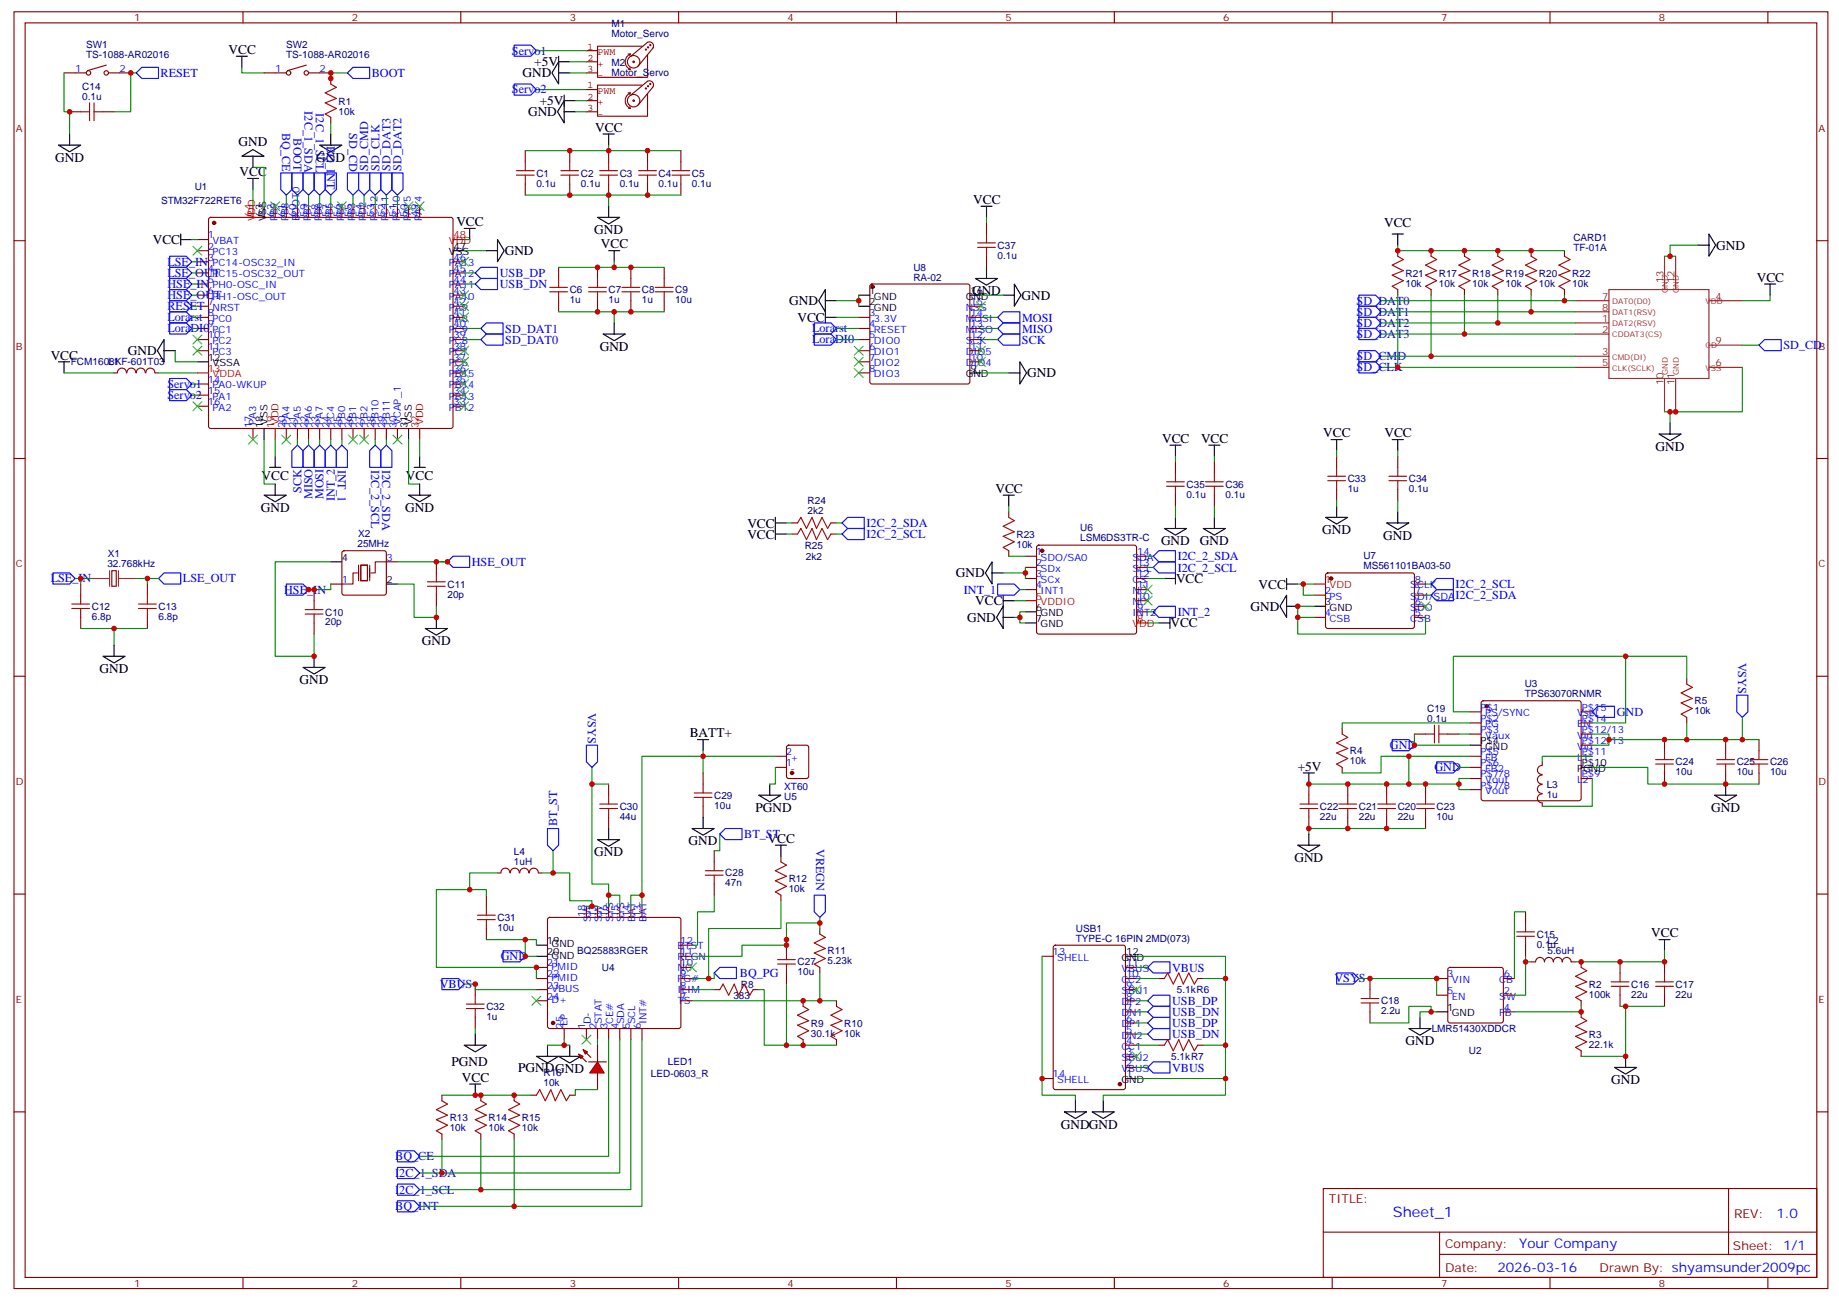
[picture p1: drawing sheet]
<svg xmlns="http://www.w3.org/2000/svg" width="584mm" height="413mm" viewBox="0 0 584 413" stroke-linecap="round" stroke-linejoin="round" font-family="sans-serif">
<defs><g id="words">
<text font-size="4.6" fill="#00f" x="442.1" y="386.4">Sheet_1</text>
<g font-size="4.2">
<text x="72.5" y="17.1">VCC</text>
<text x="169.6" y="21.1">+5V</text>
<text x="165.8" y="24.6">GND</text>
<text x="171.3" y="33.4">+5V</text>
<text x="167.6" y="36.9">GND</text>
<text x="188.9" y="41.8">VCC</text>
<text x="75.7" y="46.4">GND</text>
<text x="17.5" y="51.4">GND</text>
<text x="100.4" y="51.4">GND</text>
<text x="76.1" y="56">VCC</text>
<text x="308.9" y="64.8">VCC</text>
<text x="144.9" y="71.8">VCC</text>
<text x="48.5" y="77.5">VCC</text>
<text x="188.6" y="74.3">GND</text>
<text x="439.3" y="72.2">VCC</text>
<text x="160.2" y="81">GND</text>
<text x="190.7" y="78.9">VCC</text>
<text x="544.7" y="79.2">GND</text>
<text x="557.6" y="89.5">VCC</text>
<text x="308.5" y="93.7">GND</text>
<text x="324.2" y="95.1">GND</text>
<text x="250.5" y="96.9">GND</text>
<text x="253.1" y="102.2">VCC</text>
<text x="40.6" y="112.8">GND</text>
<text x="190.4" y="111.3">GND</text>
<text x="16.1" y="114.2">VCC</text>
<text x="326" y="119.8">GND</text>
<text x="368.9" y="140.6">VCC</text>
<text x="381.2" y="140.6">VCC</text>
<text x="420" y="138.9">VCC</text>
<text x="439.4" y="138.9">VCC</text>
<text x="525.5" y="143.1">GND</text>
<text x="83" y="152.3">VCC</text>
<text x="128.9" y="152.3">VCC</text>
<text x="315.9" y="156.5">VCC</text>
<text x="82.8" y="162.5">GND</text>
<text x="128.6" y="162.5">GND</text>
<text x="237.2" y="167.5">VCC</text>
<text x="237.2" y="171">VCC</text>
<text x="368.5" y="173.1">GND</text>
<text x="380.9" y="173.1">GND</text>
<text x="419.7" y="169.5">GND</text>
<text x="439.1" y="171.3">GND</text>
<text x="303.4" y="183.3">GND</text>
<text x="373.3" y="185.1">VCC</text>
<text x="399.5" y="186.9">VCC</text>
<text x="307" y="197.4">GND</text>
<text x="309.5" y="192.1">VCC</text>
<text x="396.9" y="193.9">GND</text>
<text x="371.5" y="199.2">VCC</text>
<text x="133.9" y="204.8">GND</text>
<text x="31.6" y="213.6">GND</text>
<text x="95.1" y="217.2">GND</text>
<text x="218.9" y="234.1">BATT+</text>
<text x="411.9" y="244.7">+5V</text>
<text x="239.7" y="257.7">PGND</text>
<text x="543.1" y="257.7">GND</text>
<text x="218.6" y="268.3">GND</text>
<text x="243.6" y="267.6">VCC</text>
<text x="188.6" y="271.9">GND</text>
<text x="410.8" y="273.6">GND</text>
<text x="524.1" y="297.6">VCC</text>
<text x="446.1" y="331.8">GND</text>
<text x="143.3" y="338.5">PGND</text>
<text x="164.5" y="340.3">PGNDGND</text>
<text x="146.6" y="343.5">VCC</text>
<text x="511.4" y="344.2">GND</text>
<text x="336.8" y="358.3">GNDGND</text>
</g>
<g font-size="4.2" fill="#00f">
<text x="563.8" y="386.6">1.0</text>
<text x="482.2" y="396.2">Your Company</text>
<text x="475.3" y="404">2026-03-16</text>
</g>
<g font-size="3.9" fill="#00f">
<text x="162.5" y="17.3">Servo1</text>
<text x="51" y="24.5">RESET</text>
<text x="118" y="24.5">BOOT</text>
<text x="162.5" y="29.7">Servo2</text>
<text x="96.7" y="35.4" transform="rotate(90 96.7 35.4)">I2C_1_SDA</text>
<text x="100.2" y="36" transform="rotate(90 100.2 36)">I2C_1_SCL</text>
<text x="89.6" y="42.3" transform="rotate(90 89.6 42.3)">BQ_CE</text>
<text x="93.1" y="43.9" transform="rotate(90 93.1 43.9)">BOOT</text>
<text x="103.7" y="46.4" transform="rotate(90 103.7 46.4)">BQ_INT</text>
<text x="110.8" y="42.3" transform="rotate(90 110.8 42.3)">SD_CD</text>
<text x="116.9" y="54.2" transform="rotate(-90 116.9 54.2)">SD_CMD</text>
<text x="120.4" y="54.2" transform="rotate(-90 120.4 54.2)">SD_CLK</text>
<text x="123.9" y="54.2" transform="rotate(-90 123.9 54.2)">SD_DAT3</text>
<text x="127.5" y="54.2" transform="rotate(-90 127.5 54.2)">SD_DAT2</text>
<text x="53.1" y="84.4">LSE_IN</text>
<text x="53.1" y="87.9">LSE_OUT</text>
<text x="158.6" y="88">USB_DP</text>
<text x="53.1" y="91.4">HSE_IN</text>
<text x="53.1" y="95">HSE_OUT</text>
<text x="158.6" y="91.5">USB_DN</text>
<text x="53.1" y="98.5">RESET</text>
<text x="53.1" y="102">Lorarst</text>
<text x="430.6" y="100.3">SD_DAT1</text>
<text x="430.6" y="96.7">SD_DAT0</text>
<text x="53.1" y="105.5">LoraDI0</text>
<text x="160.4" y="105.6">SD_DAT1</text>
<text x="257.7" y="105.5">Lorarst</text>
<text x="324.4" y="102.1">MOSI</text>
<text x="324.4" y="105.6">MISO</text>
<text x="430.6" y="107.3">SD_DAT3</text>
<text x="430.6" y="103.8">SD_DAT2</text>
<text x="160.4" y="109.1">SD_DAT0</text>
<text x="257.7" y="109.1">LoraDI0</text>
<text x="324.4" y="109.1">SCK</text>
<text x="566.1" y="110.9">SD_CD</text>
<text x="430.6" y="117.9">SD_CLK</text>
<text x="430.6" y="114.4">SD_CMD</text>
<text x="53.1" y="123.2">Servo1</text>
<text x="53.1" y="126.7">Servo2</text>
<text x="107.2" y="149.1" transform="rotate(90 107.2 149.1)">INT_1</text>
<text x="117.8" y="149.1" transform="rotate(90 117.8 149.1)">I2C_2_SCL</text>
<text x="121.3" y="149.1" transform="rotate(90 121.3 149.1)">I2C_2_SDA</text>
<text x="95.7" y="156.4" transform="rotate(-90 95.7 156.4)">SCK</text>
<text x="99.2" y="158.5" transform="rotate(-90 99.2 158.5)">MISO</text>
<text x="102.7" y="158.5" transform="rotate(-90 102.7 158.5)">MOSI</text>
<text x="106.2" y="159.1" transform="rotate(-90 106.2 159.1)">INT_2</text>
<text x="275" y="167.3">I2C_2_SDA</text>
<text x="275" y="170.9">I2C_2_SCL</text>
<text x="149.7" y="179.7">HSE_OUT</text>
<text x="373.8" y="177.9">I2C_2_SDA</text>
<text x="16.1" y="184.9">LSE_IN</text>
<text x="58.1" y="184.9">LSE_OUT</text>
<text x="373.8" y="181.4">I2C_2_SCL</text>
<text x="90.2" y="188.4">HSE_IN</text>
<text x="305.9" y="188.4">INT_1</text>
<text x="462" y="190.2">I2C_2_SDA</text>
<text x="462" y="186.7">I2C_2_SCL</text>
<text x="373.8" y="195.6">INT_2</text>
<text x="551.7" y="210.4" transform="rotate(90 551.7 210.4)">VSYS</text>
<text x="186.6" y="226.2" transform="rotate(90 186.6 226.2)">VSYS</text>
<text x="513.2" y="227.3">GND</text>
<text x="441.2" y="237.8">GND</text>
<text x="455.3" y="244.9">GND</text>
<text x="176.9" y="262.3" transform="rotate(-90 176.9 262.3)">BT_ST</text>
<text x="236.2" y="266.1">BT_ST</text>
<text x="259" y="269.5" transform="rotate(90 259 269.5)">VREGN</text>
<text x="159" y="304.8">GND</text>
<text x="234.8" y="310.2">BQ_PG</text>
<text x="372" y="308.4">VBUS</text>
<text x="423.5" y="311.9">VSYS</text>
<text x="139.6" y="313.7">VBUS</text>
<text x="372" y="322.5">USB_DN</text>
<text x="372" y="319">USB_DP</text>
<text x="372" y="329.6">USB_DN</text>
<text x="372" y="326.1">USB_DP</text>
<text x="372" y="340.2">VBUS</text>
<text x="125.4" y="368.4">BQ_CE</text>
<text x="125.4" y="373.6">I2C_1_SDA</text>
<text x="125.4" y="378.9">I2C_1_SCL</text>
<text x="125.4" y="384.2">BQ_INT</text>
</g>
<g font-size="3.9" fill="#800">
<text x="421.8" y="381.9">TITLE:</text>
<text x="550.4" y="386.6">REV:</text>
<text x="458.7" y="396.1">Company:</text>
<text x="550.1" y="396.7">Sheet: 1/1</text>
<text x="458.7" y="403.8">Date:</text>
<text x="507.7" y="403.9">Drawn By: shyamsunder2009pc</text>
</g>
<g font-size="3.2" fill="#800">
<text x="42.5" y="6.7">1</text>
<text x="111.7" y="6.7">2</text>
<text x="180.8" y="6.7">3</text>
<text x="250" y="6.7">4</text>
<text x="319.1" y="6.7">5</text>
<text x="388.3" y="6.7">6</text>
<text x="457.4" y="6.7">7</text>
<text x="526.6" y="6.7">8</text>
<text x="5" y="41.8">A</text>
<text x="577.2" y="41.8">A</text>
<text x="5" y="111">B</text>
<text x="577.2" y="111">B</text>
<text x="5" y="180.1">C</text>
<text x="577.2" y="180.1">C</text>
<text x="5" y="249.3">D</text>
<text x="577.2" y="249.3">D</text>
<text x="5" y="318.4">E</text>
<text x="577.2" y="318.4">E</text>
<text x="42.5" y="408.6">1</text>
<text x="111.7" y="408.6">2</text>
<text x="180.8" y="408.6">3</text>
<text x="250" y="408.6">4</text>
<text x="319.1" y="408.6">5</text>
<text x="388.3" y="408.6">6</text>
<text x="457.4" y="408.6">7</text>
<text x="526.6" y="408.6">8</text>
</g>
<g font-size="3.2" fill="#000080">
<text x="194.1" y="11.9">Motor_Servo</text>
<text x="194.1" y="8.7">M1</text>
<text x="27.3" y="15.2">SW1</text>
<text x="90.8" y="15.2">SW2</text>
<text x="27.3" y="18.5">TS-1088-AR02016</text>
<text x="90.8" y="18.5">TS-1088-AR02016</text>
<text x="194.1" y="21">M2</text>
<text x="26.1" y="28.4">C14</text>
<text x="194.1" y="24.2">Motor_Servo</text>
<text x="26.1" y="31.6">0.1u</text>
<text x="107.5" y="33.3">R1</text>
<text x="107.5" y="36.4">10k</text>
<text x="170.3" y="59.2">0.1u</text>
<text x="170.3" y="56">C1</text>
<text x="184.4" y="59.2">0.1u</text>
<text x="184.4" y="56">C2</text>
<text x="196.7" y="59.2">0.1u</text>
<text x="196.7" y="56">C3</text>
<text x="209.1" y="59.2">0.1u</text>
<text x="209.1" y="56">C4</text>
<text x="219.6" y="59.2">0.1u</text>
<text x="219.6" y="56">C5</text>
<text x="51.1" y="64.9">STM32F722RET6</text>
<text x="61.8" y="60.2">U1</text>
<text x="499.4" y="76.5">CARD1</text>
<text x="316.7" y="82.1">0.1u</text>
<text x="316.7" y="79">C37</text>
<text x="499.4" y="79.6">TF-01A</text>
<text x="289.9" y="89.1">RA-02</text>
<text x="289.9" y="86">U8</text>
<text x="446.1" y="87.8">R21</text>
<text x="456.7" y="87.8">R17</text>
<text x="467.3" y="87.8">R18</text>
<text x="477.9" y="87.8">R19</text>
<text x="488.5" y="87.8">R20</text>
<text x="499" y="87.8">R22</text>
<text x="180.8" y="93.1">C6</text>
<text x="193.2" y="93.1">C7</text>
<text x="203.8" y="93.1">C8</text>
<text x="214.3" y="93.1">C9</text>
<text x="446.1" y="91">10k</text>
<text x="456.7" y="91">10k</text>
<text x="467.3" y="91">10k</text>
<text x="477.9" y="91">10k</text>
<text x="488.5" y="91">10k</text>
<text x="499" y="91">10k</text>
<text x="180.8" y="96.3">1u</text>
<text x="193.2" y="96.3">1u</text>
<text x="203.8" y="96.3">1u</text>
<text x="214.3" y="96.3">10u</text>
<text x="22.5" y="116">FCM1608KF-601T03</text>
<text x="34.4" y="116">L1</text>
<text x="376.6" y="154.8">C35</text>
<text x="389" y="154.8">C36</text>
<text x="427.8" y="153.1">C33</text>
<text x="447.2" y="153.1">C34</text>
<text x="256.3" y="160">R24</text>
<text x="376.6" y="158">0.1u</text>
<text x="389" y="158">0.1u</text>
<text x="427.8" y="156.2">1u</text>
<text x="447.2" y="156.2">0.1u</text>
<text x="256.3" y="163.2">2k2</text>
<text x="113.5" y="173.6">25MHz</text>
<text x="113.6" y="170.4">X2</text>
<text x="322.7" y="173.9">10k</text>
<text x="322.7" y="170.7">R23</text>
<text x="342.8" y="171.9">LSM6DS3TR-C</text>
<text x="342.8" y="168.7">U6</text>
<text x="34.3" y="177">X1</text>
<text x="255.4" y="174.2">R25</text>
<text x="255.8" y="177.7">2k2</text>
<text x="432.7" y="177.5">U7</text>
<text x="34.1" y="180.1">32.768kHz</text>
<text x="432.7" y="180.7">MS561101BA03-50</text>
<text x="142" y="189.7">20p</text>
<text x="142" y="186.6">C11</text>
<text x="29.1" y="196.7">6.8p</text>
<text x="29.1" y="193.5">C12</text>
<text x="50.3" y="196.7">6.8p</text>
<text x="50.3" y="193.5">C13</text>
<text x="103.2" y="195.4">C10</text>
<text x="103.2" y="198.5">20p</text>
<text x="483.9" y="221.2">TPS63070RNMR</text>
<text x="483.9" y="218">U3</text>
<text x="453" y="226">C19</text>
<text x="537.8" y="226.8">10k</text>
<text x="537.8" y="223.6">R5</text>
<text x="453" y="229.2">0.1u</text>
<text x="428.5" y="239.5">R4</text>
<text x="428.5" y="242.7">10k</text>
<text x="531.8" y="243">C24</text>
<text x="551.3" y="243">C25</text>
<text x="561.8" y="243">C26</text>
<text x="248.9" y="250.7">XT60</text>
<text x="490.9" y="250.1">L3</text>
<text x="531.8" y="246.2">10u</text>
<text x="551.3" y="246.2">10u</text>
<text x="561.8" y="246.2">10u</text>
<text x="196.7" y="257.1">C30</text>
<text x="226.7" y="256.8">10u</text>
<text x="226.7" y="253.6">C29</text>
<text x="248.9" y="253.9">U5</text>
<text x="419" y="257.1">C22</text>
<text x="431.3" y="257.1">C21</text>
<text x="443.7" y="257.1">C20</text>
<text x="456" y="257.1">C23</text>
<text x="490.9" y="253.3">1u</text>
<text x="196.7" y="260.3">44u</text>
<text x="419" y="260.3">22u</text>
<text x="431.3" y="260.3">22u</text>
<text x="443.7" y="260.3">22u</text>
<text x="456" y="260.3">10u</text>
<text x="163.1" y="274.6">1uH</text>
<text x="163.1" y="271.4">L4</text>
<text x="230.2" y="281.4">47n</text>
<text x="230.2" y="278.3">C28</text>
<text x="250.3" y="280">R12</text>
<text x="250.3" y="283.2">10k</text>
<text x="157.9" y="292.4">C31</text>
<text x="157.9" y="295.6">10u</text>
<text x="341.5" y="299">TYPE-C 16PIN 2MD(073)</text>
<text x="341.5" y="295.8">USB1</text>
<text x="487.8" y="297.7">C15</text>
<text x="491.2" y="299.7">L2</text>
<text x="183.2" y="303">BQ25883RGER</text>
<text x="262.7" y="303">R11</text>
<text x="487.8" y="300.9">0.1u</text>
<text x="491.2" y="302.9">5.6uH</text>
<text x="191.1" y="308.3">U4</text>
<text x="253.2" y="309.7">10u</text>
<text x="253.2" y="306.5">C27</text>
<text x="262.7" y="306.1">5.23k</text>
<text x="232.8" y="317.1">383</text>
<text x="235.2" y="313.5">R8</text>
<text x="373.5" y="315.3">5.1kR6</text>
<text x="504.3" y="316.7">100k</text>
<text x="504.3" y="313.6">R2</text>
<text x="517.7" y="316.7">22u</text>
<text x="517.7" y="313.6">C16</text>
<text x="531.8" y="316.7">22u</text>
<text x="531.8" y="313.6">C17</text>
<text x="154.4" y="323.8">1u</text>
<text x="154.4" y="320.6">C32</text>
<text x="438.4" y="322">2.2u</text>
<text x="438.4" y="318.9">C18</text>
<text x="257.4" y="329.1">30.1k</text>
<text x="257.4" y="325.9">R9</text>
<text x="268" y="329.1">10k</text>
<text x="268" y="325.9">R10</text>
<text x="454.4" y="327.7">LMR51430XDDCR</text>
<text x="504.3" y="329.4">R3</text>
<text x="466.2" y="334.7">U2</text>
<text x="504.3" y="332.6">22.1k</text>
<text x="172.5" y="341.7">R16</text>
<text x="206.6" y="341.8">LED-0603_R</text>
<text x="212" y="338.2">LED1</text>
<text x="371.8" y="336.5">5.1kR7</text>
<text x="172.5" y="344.9">10k</text>
<text x="142.7" y="359.1">10k</text>
<text x="142.7" y="355.9">R13</text>
<text x="155.1" y="359.1">10k</text>
<text x="155.1" y="355.9">R14</text>
<text x="165.7" y="359.1">10k</text>
<text x="165.7" y="355.9">R15</text>
</g>
<g font-size="3.2" fill="#840000">
<text x="186.5" y="15.7">1</text>
<text x="189.7" y="17.6">PWM</text>
<text x="186.5" y="19.3">2</text>
<text x="186.5" y="22.8">3</text>
<text x="189.7" y="21.1">+</text>
<text x="186.5" y="28.1">1</text>
<text x="189.7" y="24.6">-</text>
<text x="189.7" y="29.9">PWM</text>
<text x="186.5" y="31.6">2</text>
<text x="186.5" y="35.1">3</text>
<text x="189.7" y="33.5">+</text>
<text x="189.7" y="37">-</text>
</g>
<g font-size="3.2" fill="#00f">
<text x="23.8" y="22.8">1</text>
<text x="38" y="22.8">2</text>
<text x="87.3" y="22.8">1</text>
<text x="101.5" y="22.8">2</text>
<text x="87" y="68.8" transform="rotate(-90 87 68.8)">62</text>
<text x="88.1" y="70.3" transform="rotate(-90 88.1 70.3)">PB9</text>
<text x="90.5" y="68.8" transform="rotate(-90 90.5 68.8)">61</text>
<text x="91.6" y="70.3" transform="rotate(-90 91.6 70.3)">PB8</text>
<text x="94.1" y="68.8" transform="rotate(-90 94.1 68.8)">60</text>
<text x="95.1" y="70.3" transform="rotate(-90 95.1 70.3)">BOOT0</text>
<text x="97.6" y="68.8" transform="rotate(-90 97.6 68.8)">59</text>
<text x="98.6" y="70.3" transform="rotate(-90 98.6 70.3)">PB7</text>
<text x="101.1" y="68.8" transform="rotate(-90 101.1 68.8)">58</text>
<text x="102.2" y="70.3" transform="rotate(-90 102.2 70.3)">PB6</text>
<text x="104.6" y="68.8" transform="rotate(-90 104.6 68.8)">57</text>
<text x="105.7" y="70.3" transform="rotate(-90 105.7 70.3)">PB5</text>
<text x="108.2" y="68.8" transform="rotate(-90 108.2 68.8)">56</text>
<text x="109.2" y="70.3" transform="rotate(-90 109.2 70.3)">PB4</text>
<text x="111.7" y="68.8" transform="rotate(-90 111.7 68.8)">55</text>
<text x="112.7" y="70.3" transform="rotate(-90 112.7 70.3)">PB3</text>
<text x="115.2" y="68.8" transform="rotate(-90 115.2 68.8)">54</text>
<text x="116.3" y="70.3" transform="rotate(-90 116.3 70.3)">PD2</text>
<text x="118.7" y="68.8" transform="rotate(-90 118.7 68.8)">53</text>
<text x="119.8" y="70.3" transform="rotate(-90 119.8 70.3)">PC12</text>
<text x="122.3" y="68.8" transform="rotate(-90 122.3 68.8)">52</text>
<text x="123.3" y="70.3" transform="rotate(-90 123.3 70.3)">PC11</text>
<text x="125.8" y="68.8" transform="rotate(-90 125.8 68.8)">51</text>
<text x="126.9" y="70.3" transform="rotate(-90 126.9 70.3)">PC10</text>
<text x="129.3" y="68.8" transform="rotate(-90 129.3 68.8)">50</text>
<text x="130.4" y="70.3" transform="rotate(-90 130.4 70.3)">PA15</text>
<text x="132.9" y="68.8" transform="rotate(-90 132.9 68.8)">49</text>
<text x="133.9" y="70.3" transform="rotate(-90 133.9 70.3)">PA14</text>
<text x="66" y="75.7">1</text>
<text x="67.5" y="77.5">VBAT</text>
<text x="66" y="79.2">2</text>
<text x="66" y="82.8">3</text>
<text x="67.5" y="81">PC13</text>
<text x="144" y="82.8">46</text>
<text x="66" y="86.3">4</text>
<text x="66" y="89.8">5</text>
<text x="67.5" y="84.5">PC14-OSC32_IN</text>
<text x="67.5" y="88.1">PC15-OSC32_OUT</text>
<text x="142.5" y="84.5">PA13</text>
<text x="142.5" y="88.1">PA12</text>
<text x="144" y="86.3">45</text>
<text x="144" y="89.8">44</text>
<text x="66" y="93.3">6</text>
<text x="67.5" y="91.6">PH0-OSC_IN</text>
<text x="67.5" y="95.1">PH1-OSC_OUT</text>
<text x="142.5" y="91.6">PA11</text>
<text x="142.5" y="95.1">PA10</text>
<text x="144" y="93.3">43</text>
<text x="66" y="96.9">7</text>
<text x="66" y="100.4">8</text>
<text x="67.5" y="98.6">NRST</text>
<text x="142.5" y="98.6">PA9</text>
<text x="144" y="96.9">42</text>
<text x="144" y="100.4">41</text>
<text x="275.9" y="100.4">3</text>
<text x="306.5" y="98.6">NSS</text>
<text x="308" y="100.4">14</text>
<text x="308" y="96.9">15</text>
<text x="66" y="103.9">9</text>
<text x="66" y="107.5">10</text>
<text x="67.5" y="102.2">PC0</text>
<text x="67.5" y="105.7">PC1</text>
<text x="142.5" y="102.2">PA8</text>
<text x="142.5" y="105.7">PC9</text>
<text x="144" y="103.9">40</text>
<text x="144" y="107.5">39</text>
<text x="275.9" y="103.9">4</text>
<text x="275.9" y="107.5">5</text>
<text x="277.4" y="102.2">3.3V</text>
<text x="277.4" y="105.7">RESET</text>
<text x="306.5" y="105.7">MISO</text>
<text x="306.5" y="102.2">MOSI</text>
<text x="308" y="107.5">12</text>
<text x="308" y="103.9">13</text>
<text x="66" y="111">11</text>
<text x="67.5" y="109.2">PC2</text>
<text x="67.5" y="112.7">PC3</text>
<text x="142.5" y="109.2">PC8</text>
<text x="142.5" y="112.7">PC7</text>
<text x="144" y="111">38</text>
<text x="275.9" y="111">6</text>
<text x="277.4" y="109.2">DIO0</text>
<text x="277.4" y="112.7">DIO1</text>
<text x="306.5" y="112.7">DIO5</text>
<text x="306.5" y="109.2">SCK</text>
<text x="308" y="111">11</text>
<text x="142.5" y="116.3">PC6</text>
<text x="142.5" y="119.8">PB15</text>
<text x="144" y="114.5">37</text>
<text x="144" y="118">36</text>
<text x="275.9" y="114.5">7</text>
<text x="275.9" y="118">8</text>
<text x="277.4" y="116.3">DIO2</text>
<text x="277.4" y="119.8">DIO3</text>
<text x="306.5" y="116.3">DIO4</text>
<text x="308" y="114.5">10</text>
<text x="66" y="121.6">14</text>
<text x="66" y="125.1">15</text>
<text x="67.5" y="123.3">PA0-WKUP</text>
<text x="142.5" y="123.3">PB14</text>
<text x="144" y="121.6">35</text>
<text x="144" y="125.1">34</text>
<text x="66" y="128.6">16</text>
<text x="67.5" y="126.9">PA1</text>
<text x="67.5" y="130.4">PA2</text>
<text x="142.5" y="126.9">PB13</text>
<text x="142.5" y="130.4">PB12</text>
<text x="144" y="128.6">33</text>
<text x="79.9" y="135.9" transform="rotate(-90 79.9 135.9)">17</text>
<text x="81.4" y="135" transform="rotate(-90 81.4 135)">PA3</text>
<text x="90.5" y="135.9" transform="rotate(-90 90.5 135.9)">20</text>
<text x="91.9" y="135" transform="rotate(-90 91.9 135)">PA4</text>
<text x="94.1" y="135.9" transform="rotate(-90 94.1 135.9)">21</text>
<text x="95.5" y="135" transform="rotate(-90 95.5 135)">PA5</text>
<text x="97.6" y="135.9" transform="rotate(-90 97.6 135.9)">22</text>
<text x="99" y="135" transform="rotate(-90 99 135)">PA6</text>
<text x="101.1" y="135.9" transform="rotate(-90 101.1 135.9)">23</text>
<text x="102.5" y="135" transform="rotate(-90 102.5 135)">PA7</text>
<text x="104.6" y="135.9" transform="rotate(-90 104.6 135.9)">24</text>
<text x="106" y="135" transform="rotate(-90 106 135)">PC4</text>
<text x="108.2" y="135.9" transform="rotate(-90 108.2 135.9)">25</text>
<text x="109.6" y="135" transform="rotate(-90 109.6 135)">PB0</text>
<text x="111.7" y="135.9" transform="rotate(-90 111.7 135.9)">26</text>
<text x="113.1" y="135" transform="rotate(-90 113.1 135)">PB1</text>
<text x="115.2" y="135.9" transform="rotate(-90 115.2 135.9)">27</text>
<text x="116.6" y="135" transform="rotate(-90 116.6 135)">PB2</text>
<text x="118.7" y="135.9" transform="rotate(-90 118.7 135.9)">28</text>
<text x="120.2" y="135" transform="rotate(-90 120.2 135)">PB10</text>
<text x="122.3" y="135.9" transform="rotate(-90 122.3 135.9)">29</text>
<text x="123.7" y="135" transform="rotate(-90 123.7 135)">PB11</text>
<text x="125.8" y="135.9" transform="rotate(-90 125.8 135.9)">30</text>
<text x="127.2" y="135" transform="rotate(-90 127.2 135)">VCAP_1</text>
<text x="122.6" y="178">3</text>
<text x="328.8" y="176.2">1</text>
<text x="328.8" y="179.8">2</text>
<text x="330.3" y="178">SDO/SA0</text>
<text x="359.4" y="178">SDA</text>
<text x="360.9" y="179.8">13</text>
<text x="360.9" y="176.2">14</text>
<text x="108.5" y="185.1">1</text>
<text x="328.8" y="183.3">3</text>
<text x="330.3" y="181.5">SDx</text>
<text x="330.3" y="185.1">SCx</text>
<text x="359.4" y="185.1">CS</text>
<text x="359.4" y="181.5">SCL</text>
<text x="360.9" y="183.3">12</text>
<text x="449.1" y="185.1">8</text>
<text x="328.8" y="186.8">4</text>
<text x="330.3" y="188.6">INT1</text>
<text x="359.4" y="188.6">NC</text>
<text x="360.9" y="190.4">10</text>
<text x="360.9" y="186.8">11</text>
<text x="420.5" y="188.6">2</text>
<text x="422" y="190.4">PS</text>
<text x="447.6" y="190.4">SDI/SDA</text>
<text x="447.6" y="186.8">SCLK</text>
<text x="449.1" y="188.6">7</text>
<text x="359.4" y="195.7">INT2</text>
<text x="359.4" y="192.1">NC</text>
<text x="360.9" y="193.9">9</text>
<text x="420.5" y="195.7">4</text>
<text x="422" y="197.4">CSB</text>
<text x="447.6" y="197.4">CSB</text>
<text x="447.6" y="193.9">SDO</text>
<text x="449.1" y="195.7">5</text>
<text x="449.1" y="192.1">6</text>
<text x="469.9" y="225.6">P$1</text>
<text x="471.4" y="227.4">PS/SYNC</text>
<text x="500.6" y="227.4">Vsel</text>
<text x="502" y="225.6">P$15</text>
<text x="469.9" y="229.2">P$2</text>
<text x="469.9" y="232.7">P$3</text>
<text x="471.4" y="230.9">PG</text>
<text x="500.6" y="230.9">EN</text>
<text x="502" y="232.7">P$12/13</text>
<text x="502" y="229.2">P$14</text>
<text x="249.4" y="239.7">2</text>
<text x="469.9" y="239.7">P$5</text>
<text x="471.4" y="234.5">Vaux</text>
<text x="500.6" y="238">Vin</text>
<text x="500.6" y="234.5">Vin</text>
<text x="502" y="239.7">P$11</text>
<text x="502" y="236.2">P$12/13</text>
<text x="249.4" y="243.3">1</text>
<text x="250.9" y="245">-</text>
<text x="250.9" y="241.5">+</text>
<text x="469.9" y="243.3">P$6</text>
<text x="471.4" y="241.5">FB</text>
<text x="471.4" y="245">FB2</text>
<text x="500.6" y="241.5">L1</text>
<text x="469.9" y="246.8">P$7/8</text>
<text x="469.9" y="250.3">P$7/8</text>
<text x="471.4" y="248.6">Vout</text>
<text x="500.6" y="248.6">L2</text>
<text x="502" y="246.8">P$9</text>
<text x="471.4" y="252.1">Vout</text>
<text x="185.8" y="291.1" transform="rotate(-90 185.8 291.1)">18</text>
<text x="187.5" y="292.6" transform="rotate(-90 187.5 292.6)">SW</text>
<text x="189.3" y="291.1" transform="rotate(-90 189.3 291.1)">17</text>
<text x="191.1" y="292.6" transform="rotate(-90 191.1 292.6)">SW</text>
<text x="192.8" y="291.1" transform="rotate(-90 192.8 291.1)">16</text>
<text x="194.6" y="292.6" transform="rotate(-90 194.6 292.6)">SYS</text>
<text x="196.4" y="291.1" transform="rotate(-90 196.4 291.1)">15</text>
<text x="198.1" y="292.6" transform="rotate(-90 198.1 292.6)">SYS</text>
<text x="199.9" y="291.1" transform="rotate(-90 199.9 291.1)">14</text>
<text x="201.6" y="292.6" transform="rotate(-90 201.6 292.6)">BAT</text>
<text x="203.4" y="291.1" transform="rotate(-90 203.4 291.1)">13</text>
<text x="205.2" y="292.6" transform="rotate(-90 205.2 292.6)">BAT</text>
<text x="215.9" y="299.7">12</text>
<text x="215.1" y="304.7">REGN</text>
<text x="215.1" y="301.1">BTST</text>
<text x="215.9" y="303.2">11</text>
<text x="334.1" y="303.2">13</text>
<text x="335.6" y="305">SHELL</text>
<text x="173.6" y="306.8">21</text>
<text x="173.6" y="310.3">22</text>
<text x="175.1" y="307.8">PMID</text>
<text x="175.1" y="311.4">PMID</text>
<text x="215.1" y="311.7">PG#</text>
<text x="215.1" y="308.2">NC</text>
<text x="215.9" y="310.3">9</text>
<text x="215.9" y="306.8">10</text>
<text x="355.9" y="308.5">VBUS</text>
<text x="357.4" y="310.3">10</text>
<text x="357.4" y="306.8">11</text>
<text x="459.4" y="310.3">3</text>
<text x="477.3" y="310.3">6</text>
<text x="173.6" y="313.8">23</text>
<text x="173.6" y="317.4">24</text>
<text x="175.1" y="314.9">VBUS</text>
<text x="215.1" y="315.2">ILIM</text>
<text x="215.9" y="317.4">7</text>
<text x="215.9" y="313.8">8</text>
<text x="355.9" y="315.6">SBU1</text>
<text x="355.9" y="312.1">CC2</text>
<text x="357.4" y="317.4">8</text>
<text x="357.4" y="313.8">9</text>
<text x="459.4" y="315.6">5</text>
<text x="460.8" y="312.1">VIN</text>
<text x="460.8" y="317.4">EN</text>
<text x="475.9" y="312.1">CB</text>
<text x="475.9" y="317.4">SW</text>
<text x="477.3" y="315.6">2</text>
<text x="175.1" y="318.4">D+</text>
<text x="215.1" y="318.8">TS</text>
<text x="355.9" y="322.7">DN1</text>
<text x="355.9" y="319.1">DP2</text>
<text x="357.4" y="320.9">7</text>
<text x="475.9" y="322.7">FB</text>
<text x="477.3" y="320.9">4</text>
<text x="178.7" y="326.5" transform="rotate(-90 178.7 326.5)">25</text>
<text x="180.1" y="325.8" transform="rotate(-90 180.1 325.8)">EP</text>
<text x="185.8" y="326.7" transform="rotate(-90 185.8 326.7)">1</text>
<text x="187.5" y="325.2" transform="rotate(-90 187.5 325.2)">D-</text>
<text x="189.3" y="326.7" transform="rotate(-90 189.3 326.7)">2</text>
<text x="191.1" y="325.2" transform="rotate(-90 191.1 325.2)">STAT</text>
<text x="192.8" y="326.7" transform="rotate(-90 192.8 326.7)">3</text>
<text x="194.6" y="325.2" transform="rotate(-90 194.6 325.2)">CE#</text>
<text x="196.4" y="326.7" transform="rotate(-90 196.4 326.7)">4</text>
<text x="198.1" y="325.2" transform="rotate(-90 198.1 325.2)">SDA</text>
<text x="199.9" y="326.7" transform="rotate(-90 199.9 326.7)">5</text>
<text x="201.6" y="325.2" transform="rotate(-90 201.6 325.2)">SCL</text>
<text x="203.4" y="326.7" transform="rotate(-90 203.4 326.7)">6</text>
<text x="205.2" y="325.2" transform="rotate(-90 205.2 325.2)">INT#</text>
<text x="355.9" y="329.7">DN2</text>
<text x="355.9" y="326.2">DP1</text>
<text x="357.4" y="327.9">5</text>
<text x="357.4" y="324.4">6</text>
<text x="355.9" y="333.2">CC1</text>
<text x="357.4" y="335">3</text>
<text x="357.4" y="331.5">4</text>
<text x="355.9" y="340.3">VBUS</text>
<text x="355.9" y="336.8">SBU2</text>
<text x="357.4" y="338.5">2</text>
<text x="334.1" y="342.1">14</text>
<text x="335.6" y="343.8">SHELL</text>
</g>
<g font-size="3.2" fill="#f00">
<text x="79.9" y="68.8" transform="rotate(-90 79.9 68.8)">64</text>
<text x="81" y="70.3" transform="rotate(-90 81 70.3)">VDD</text>
<text x="142.5" y="77.5">VDD</text>
<text x="144" y="75.7">48</text>
<text x="66" y="118">13</text>
<text x="67.5" y="119.8">VDDA</text>
<text x="87" y="135.9" transform="rotate(-90 87 135.9)">19</text>
<text x="88.4" y="135" transform="rotate(-90 88.4 135)">VDD</text>
<text x="132.9" y="135.9" transform="rotate(-90 132.9 135.9)">32</text>
<text x="134.3" y="135" transform="rotate(-90 134.3 135)">VDD</text>
<text x="420.5" y="185.1">1</text>
<text x="328.8" y="190.4">5</text>
<text x="422" y="186.8">VDD</text>
<text x="330.3" y="192.1">VDDIO</text>
<text x="360.9" y="197.4">8</text>
<text x="359.4" y="199.2">VDD</text>
</g>
<g font-size="3.2">
<text x="83.5" y="68.8" transform="rotate(-90 83.5 68.8)">63</text>
<text x="84.5" y="70.3" transform="rotate(-90 84.5 70.3)">VSS</text>
<text x="142.5" y="81">VSS</text>
<text x="144" y="79.2">47</text>
<text x="275.9" y="93.3">1</text>
<text x="277.4" y="95.1">GND</text>
<text x="306.5" y="95.1">GND</text>
<text x="308" y="93.3">16</text>
<text x="275.9" y="96.9">2</text>
<text x="277.4" y="98.6">GND</text>
<text x="66" y="114.5">12</text>
<text x="67.5" y="116.3">VSSA</text>
<text x="306.5" y="119.8">GND</text>
<text x="308" y="118">9</text>
<text x="83.5" y="135.9" transform="rotate(-90 83.5 135.9)">18</text>
<text x="84.9" y="135" transform="rotate(-90 84.9 135)">VSS</text>
<text x="129.3" y="135.9" transform="rotate(-90 129.3 135.9)">31</text>
<text x="130.7" y="135" transform="rotate(-90 130.7 135)">VSS</text>
<text x="108.5" y="178">4</text>
<text x="122.6" y="185.1">2</text>
<text x="328.8" y="193.9">6</text>
<text x="328.8" y="197.4">7</text>
<text x="330.3" y="195.7">GND</text>
<text x="420.5" y="192.1">3</text>
<text x="422" y="193.9">GND</text>
<text x="330.3" y="199.2">GND</text>
<text x="469.9" y="236.2">P$4</text>
<text x="471.4" y="238">GND</text>
<text x="500.6" y="245">PGND</text>
<text x="502" y="243.3">P$10</text>
<text x="173.6" y="299.7">19</text>
<text x="173.6" y="303.2">20</text>
<text x="175.1" y="300.8">GND</text>
<text x="175.1" y="304.3">GND</text>
<text x="355.9" y="305">GND</text>
<text x="357.4" y="303.2">12</text>
<text x="459.4" y="320.9">1</text>
<text x="460.8" y="322.7">GND</text>
<text x="355.9" y="343.8">GND</text>
<text x="357.4" y="342.1">1</text>
</g>
<g font-size="3.2" fill="#8d2323">
<text x="528" y="89.8" transform="rotate(-90 528 89.8)">13</text>
<text x="531.5" y="89.8" transform="rotate(-90 531.5 89.8)">12</text>
<text x="508.6" y="95.1">7</text>
<text x="544.5" y="95.1">4</text>
<text x="508.6" y="98.6">8</text>
<text x="508.6" y="102.2">1</text>
<text x="508.6" y="105.7">2</text>
<text x="508.6" y="112.7">3</text>
<text x="544.5" y="109.2">9</text>
<text x="508.6" y="116.3">5</text>
<text x="544.5" y="116.3">6</text>
<text x="528" y="122.3" transform="rotate(-90 528 122.3)">10</text>
<text x="531.5" y="122.3" transform="rotate(-90 531.5 122.3)">11</text>
</g>
<g font-size="2.5" fill="#8d2323">
<text x="529.4" y="93" transform="rotate(-90 529.4 93)">GND</text>
<text x="532.9" y="93" transform="rotate(-90 532.9 93)">GND</text>
<text x="511.7" y="96.5">DAT0(D0)</text>
<text x="511.7" y="100">DAT1(RSV)</text>
<text x="541.4" y="96.5">VDD</text>
<text x="511.7" y="103.6">DAT2(RSV)</text>
<text x="511.7" y="107.1">CDDAT3(CS)</text>
<text x="541.4" y="110.6">CD</text>
<text x="511.7" y="114.2">CMD(DI)</text>
<text x="511.7" y="117.7">CLK(SCLK)</text>
<text x="529.4" y="119.1" transform="rotate(-90 529.4 119.1)">GND</text>
<text x="532.9" y="119.1" transform="rotate(-90 532.9 119.1)">GND</text>
<text x="541.4" y="117.7">VSS</text>
</g>
</g></defs>
<g fill="none" stroke="#870000" stroke-width=".35">
<path d="M4.4 3.7h575.8v405.4h-575.8zM8 7.3h568.7v398.3h-568.7zM77.1 3.7v3.6M146.3 3.7v3.6M215.4 3.7v3.6M284.6 3.7v3.6M353.7 3.7v3.6M422.8 3.7v3.6M492 3.7v3.6M561.1 3.7v3.6M20.3 23.1h7.1M22.1 35.5h3.5"/>
<path d="M32.7 35.5h3.5M33.7 20.7l-6 1.7M34.4 23.1h7.1M83.8 23.1h7.1M97.2 20.7l-6 1.7M97.9 23.1h7.1M105 24.9v1.8M105 37.3v1.7M166.7 47.8v3.6M166.7 58.4v3.5M180.8 47.8v3.6M180.8 58.4v3.5"/>
<path d="M193.2 47.8v3.6M193.2 58.4v3.5M205.5 47.8v3.6M205.5 58.4v3.5M216.1 47.8v3.6M216.1 58.4v3.5M4.4 76.4h3.6M62.7 76.1h3.5M62.7 79.6h3.5M66.4 69.2l.5-.2h76.2l.5 .2 .2 .5v65.6l-.2 .5-.5 .2h-76.2l-.5-.2-.2-.5v-65.6zM87.3 65.5v3.5M90.9 65.5v3.5"/>
<path d="M94.4 65.5v3.5M97.9 65.5v3.5M101.5 65.5v3.5M105 65.5v3.5M108.5 65.5v3.5M112 65.5v3.5M115.6 65.5v3.5M119.1 65.5v3.5M122.6 65.5v3.5M126.2 65.5v3.5M129.7 65.5v3.5M133.2 65.5v3.5"/>
<path d="M576.7 76.4h3.5M62.7 83.1h3.5M62.7 86.6h3.5M62.7 90.2h3.5M62.7 93.7h3.5M62.7 97.2h3.5M143.8 83.1h3.5M143.8 86.6h3.5M143.8 90.2h3.5M143.8 93.7h3.5M143.8 97.2h3.5M177.3 84.9v3.5"/>
<path d="M177.3 95.5v3.5M189.7 84.9v3.5M189.7 95.5v3.5M200.2 84.9v3.5M200.2 95.5v3.5M210.8 84.9v3.5M210.8 95.5v3.5M36.2 118.4h1.1M37.3 118.4a1.41 1.41 0 0 1 1.4-1.5 1.41 1.41 0 0 1 1.4 1.5M40.3 118.4a1.41 1.41 0 0 1 1.4-1.5 1.41 1.41 0 0 1 1.4 1.5M43.3 118.4a1.41 1.41 0 0 1 1.4-1.5 1.41 1.41 0 0 1 1.4 1.5M46.3 118.4a1.41 1.41 0 0 1 1.4-1.5 1.41 1.41 0 0 1 1.4 1.5"/>
<path d="M49.2 118.4h1.1M62.7 100.8h3.5M62.7 104.3h3.5M62.7 107.8h3.5M62.7 111.3h3.5M143.8 100.8h3.5M143.8 104.3h3.5M143.8 107.8h3.5M143.8 111.3h3.5M143.8 114.9h3.5M143.8 118.4h3.5M62.7 121.9h3.5"/>
<path d="M62.7 125.4h3.5M62.7 129h3.5M80.3 136v3.6M90.9 136v3.6M94.4 136v3.6M97.9 136v3.6M101.5 136v3.6M105 136v3.6M108.5 136v3.6M112 136v3.6M115.6 136v3.6M119.1 136v3.6"/>
<path d="M122.6 136v3.6M126.2 136v3.6M143.8 121.9h3.5M143.8 125.4h3.5M143.8 129h3.5M4.4 145.6h3.6M576.7 145.6h3.5M108.7 175l.5-.2h12.7l.5 .2 .2 .5v12.7l-.2 .5-.5 .2h-12.7l-.5-.2-.2-.5v-12.7zM122.6 178.4h3.6M138.5 178.4v3.5M25.6 185.4v3.5M25.6 196v3.5"/>
<path d="M35.5 181.2h1.4v4.9h-1.4zM46.8 185.4v3.5M46.8 196v3.5M99.7 187.2v3.5M99.7 197.8v3.5M105 185.4h3.5M138.5 188.9v3.6M4.4 214.7h3.6M535.4 215.4v1.8M576.7 214.7h3.5M249.9 236.8l.4-.2h5.7l.6 .4 .1 9.5-.5 .6-5.9 .1-.6-.5-.1-9.4zM426 231.3v1.7"/>
<path d="M448.9 233h3.6M459.5 233h3.6M466.6 226h3.5M466.6 229.5h3.5M466.6 233h3.5M470.3 222.7l.5-.2h30.4l.5 .2 .2 .5v30.3l-.3 .5-.4 .2h-30.4l-.5-.2-.2-.5v-30.3zM501.9 226h3.5M501.9 229.5h3.5M501.9 233h3.5M501.9 236.6h3.5M528.3 234.8v3.5M535.4 227.8v1.7"/>
<path d="M547.7 234.8v3.5M558.3 234.8v3.5M193.2 248.9v3.5M193.2 259.5v3.5M223.2 245.4v3.5M223.2 256v3.5M246.1 240.1h3.5M246.1 243.6h3.5M415.4 248.9v3.5M415.4 259.5v3.5M426 243.6v1.8M427.8 248.9v3.5"/>
<path d="M427.8 259.5v3.5M440.1 248.9v3.5M440.1 259.5v3.5M452.5 248.9v3.5M452.5 259.5v3.5M466.6 240.1h3.5M466.6 243.6h3.5M466.6 247.2h3.5M466.6 250.7h3.5M489.5 249.1a1.41 1.41 0 0 0-1.5 1.4 1.41 1.41 0 0 0 1.5 1.4M489.5 246.1a1.41 1.41 0 0 0-1.5 1.4 1.41 1.41 0 0 0 1.5 1.4M489.5 252.1a1.41 1.41 0 0 0-1.5 1.4 1.41 1.41 0 0 0 1.5 1.4"/>
<path d="M489.5 243a1.41 1.41 0 0 0-1.5 1.4 1.41 1.41 0 0 0 1.5 1.5M489.5 241.9v1M489.5 254.9v1.1M501.9 240.1h3.5M501.9 247.2h3.5M528.3 245.4v3.5M547.7 245.4v3.5M558.3 245.4v3.5M157.9 277.1h1.1M159 277.1a1.41 1.41 0 0 1 1.4-1.5 1.41 1.41 0 0 1 1.4 1.5M162 277.1a1.41 1.41 0 0 1 1.4-1.5 1.41 1.41 0 0 1 1.4 1.5M165 277.1a1.41 1.41 0 0 1 1.4-1.5 1.41 1.41 0 0 1 1.4 1.5"/>
<path d="M168 277.1a1.41 1.41 0 0 1 1.4-1.5 1.41 1.41 0 0 1 1.4 1.5M171 277.1h1M226.7 270.1v3.5M247.9 271.9v1.7M4.4 283.8h3.6M154.4 284.2v3.5M154.4 294.8v3.5M174 291.5l.5-.2h40.9l.5 .2 .2 .5v33.8l-.2 .5-.5 .2h-40.9l-.5-.2-.2-.5v-33.8zM186.1 287.7v3.6M189.7 287.7v3.6M193.2 287.7v3.6M196.7 287.7v3.6"/>
<path d="M200.2 287.7v3.6M203.8 287.7v3.6M226.7 280.7v3.5M247.9 284.2v1.8M249.6 298.3v3.5M260.2 294.8v1.7M484.2 289.5v3.5M576.7 283.8h3.5M150.8 312.4v3.5M170.3 310.7h3.5M170.3 317.7h3.5M170.3 314.2h3.5"/>
<path d="M170.3 307.1h3.5M216.1 310.7h3.5M216.1 317.7h3.5M216.1 314.2h3.5M216.1 307.1h3.5M216.1 303.6h3.5M216.1 300.1h3.5M226.7 314.2h1.8M239 314.2h1.8M249.6 308.9v3.5M254.9 317.7v1.8M260.2 307.1v1.8"/>
<path d="M265.5 317.7v1.8M330.8 303.6h3.5M334.5 300.3l.5-.2h21.5l.7 .4v44.7l-.4 .7h-21.8l-.7-.4v-44.7zM357.2 310.7h3.6M357.2 317.7h3.6M357.2 314.2h3.6M357.2 307.1h3.6M367.8 310.7h1.8M380.2 310.7h1.7M434.8 310.7v3.5M456 310.7h3.5M456 315.9h3.5"/>
<path d="M459.8 307.3l.4-.2h16.3l.5 .2 .2 .5v16.3l-.3 .5-.4 .2h-16.3l-.5-.3-.2-.4v-16.3zM477.2 310.7h3.5M477.2 315.9h3.5M484.2 300.1v3.5M486 305.4h1.4a1.41 1.41 0 0 1 1.4-1.4 1.41 1.41 0 0 1 1.4 1.4 1.41 1.41 0 0 1 1.4-1.4 1.41 1.41 0 0 1 1.4 1.4 1.41 1.41 0 0 1 1.5-1.4 1.41 1.41 0 0 1 1.4 1.4 1.41 1.41 0 0 1 1.4-1.4 1.41 1.41 0 0 1 1.4 1.4h1.4M501.9 305.4v1.7M501.9 317.7v1.8M514.2 305.4v3.5M514.2 315.9v3.6M528.3 305.4v3.5M528.3 315.9v3.6M150.8 323v3.5"/>
<path d="M179.1 326.5v3.6M186.1 326.5v3.6M189.7 326.5v3.6M193.2 326.5v3.6M196.7 326.5v3.6M200.2 326.5v3.6M203.8 326.5v3.6M254.9 330.1v1.7M265.5 330.1v1.7M357.2 321.2h3.6M357.2 338.9h3.6M357.2 335.4h3.6"/>
<path d="M357.2 331.8h3.6M357.2 328.3h3.6M357.2 324.8h3.6M367.8 331.8h1.8M380.2 331.8h1.7M434.8 321.2v3.6M477.2 321.2h3.5M501.9 321.2v1.8M501.9 333.6v1.8M4.4 353h3.6M140.3 347.7v1.8M152.6 347.7v1.8"/>
<path d="M163.2 347.7v1.8M168.5 347.7h1.8M180.8 347.7h1.8M330.8 342.4h3.5M576.7 353h3.5M140.3 360v1.8M152.6 360v1.8M163.2 360v1.8M420 377.3h156.7v28.3h-156.7zM548.6 377.4l.1 20.8M420.1 391.2h156.4M456.9 398.2h119.6"/>
<path d="M456.9 391.2v14.1M77.1 405.6v3.5M146.3 405.6v3.5M215.4 405.6v3.5M284.6 405.6v3.5M353.7 405.6v3.5M422.8 405.6v3.5M492 405.6v3.5M561.1 405.6v3.5"/>
<circle cx="28.1" cy="23.1" r=".71"/>
<circle cx="33.7" cy="23.1" r=".71"/>
<circle cx="91.6" cy="23.1" r=".71"/>
<circle cx="97.2" cy="23.1" r=".71"/>
</g>
<g fill="#870000" stroke="#870000" stroke-width=".35">
<circle cx="67.9" cy="70.8" r=".53"/>
<circle cx="471.9" cy="224.2" r=".53"/>
<circle cx="175.5" cy="324.8" r=".53"/>
<circle cx="355.5" cy="344.2" r=".53"/>
<circle cx="251.4" cy="245.4" r=".53"/>
</g>
<g fill="none" stroke="#000" stroke-width=".35">
<path d="M75 17.9h3.5M76.8 17.9v3.5M18.6 46.1h7l-3.5 2.1zM22.1 42.5v3.6M76.8 49.6l3.5-2.1 3.5 2.1zM78.5 56.7h3.6M80.3 49.6v3.5M80.3 56.7v3.5M101.5 46.1h7l-3.5 2.1zM105 42.5v3.6M191.4 42.5h3.5M193.2 42.5v3.6"/>
<path d="M57.4 76.1h3.5M57.4 74.3v3.5M83.8 65.5v3.5M143.8 79.6h3.5M147.3 72.5h3.5M149.1 72.5v3.6M154.4 79.6h3.5M157.9 76.1l2.1 3.5-2.1 3.5zM189.7 69h7l-3.5 2.1zM193.2 79.6h3.5M193.2 65.5v3.5M194.9 79.6v3.5"/>
<path d="M18.6 114.9h3.5M20.3 114.9v3.5M52.1 107.8v7.1l-2.1-3.6zM52.1 111.3h3.5M62.7 114.9h3.5M191.4 106h7.1l-3.6 2.2zM194.9 102.5v3.5M83.8 136v3.6M129.7 136v3.6M83.8 157.2h7.1l-3.6 2.1zM85.6 148.4h3.5M87.3 144.9v3.5"/>
<path d="M87.3 153.7v3.5M129.7 157.2h7l-3.5 2.1zM131.4 148.4h3.6M133.2 144.9v3.5M133.2 153.7v3.5M105 178.4h3.5M122.6 185.4h3.6M135 199.5h7l-3.5 2.1zM138.5 196v3.5M32.7 208.4h7l-3.5 2.1zM36.2 204.8v3.6M96.2 211.9h7l-3.5 2.1z"/>
<path d="M99.7 208.4v3.5M221.4 234.8h3.5M223.2 234.8v3.5M466.6 236.6h3.5M223.2 259.5v3.5M240.8 252.4h7.1l-3.6 2.2zM244.3 248.9v3.5M413.7 245.4h3.5M415.4 245.4v3.5M501.9 243.6h3.5M544.2 252.4h7.1l-3.6 2.2zM547.7 248.9v3.5"/>
<path d="M189.7 266.6h7l-3.5 2.1zM193.2 263v3.6M219.6 263h7.1l-3.5 2.1zM246.1 268.3h3.5M247.9 268.3v3.6M411.9 268.3h7.1l-3.6 2.1zM415.4 264.8v3.5M526.6 298.3h3.5M528.3 298.3v3.5M170.3 300.1h3.5M170.3 303.6h3.5M357.2 303.6h3.6"/>
<path d="M147.3 331.8h7.1l-3.6 2.1zM150.8 328.3v3.5M170.3 335.4h7l-3.5 2.1zM173.8 331.8v3.6M177.3 335.4h7.1l-3.6 2.1zM180.8 331.8v3.6M447.2 326.5h7l-3.5 2.1zM450.7 323v3.5M456 321.2h3.5M512.4 338.9h7.1l-3.5 2.1zM516 335.4v3.5M337.8 353h7.1l-3.6 2.1z"/>
<path d="M341.3 349.5v3.5M346.6 353h7.1l-3.5 2.1zM350.2 349.5v3.5M357.2 342.4h3.6"/>
</g>
<path d="M80.3 65.5v3.5M143.8 76.1h3.5M62.7 118.4h3.5M87.3 136v3.6M133.2 136v3.6" fill="none" stroke="#f00" stroke-width=".35"/>
<g fill="none" stroke="#a10000" stroke-width=".35">
<path d="M25.6 35.5h2.8M28.4 32.7v5.6M29.8 35.5h2.9M29.8 32.7v5.6M105 26.7l1.8 1-3.6 1.8 3.6 1.8-3.6 1.4 3.6 1.7-3.6 1.8 1.8 1.1M163.9 54.2h5.6M163.9 55.6h5.6M166.7 51.4v2.8M166.7 55.6v2.8M178 54.2h5.7M178 55.6h5.7M180.8 51.4v2.8"/>
<path d="M180.8 55.6v2.8M190.4 54.2h5.6M190.4 55.6h5.6M193.2 51.4v2.8M193.2 55.6v2.8M202.7 54.2h5.7M202.7 55.6h5.7M205.5 51.4v2.8M205.5 55.6v2.8M213.3 54.2h5.6M213.3 55.6h5.6M216.1 51.4v2.8"/>
<path d="M216.1 55.6v2.8M174.5 91.2h5.6M174.5 92.6h5.6M177.3 88.4v2.8M177.3 92.6v2.9M186.8 91.2h5.7M186.8 92.6h5.7M189.7 88.4v2.8M189.7 92.6v2.9M197.4 91.2h5.7M197.4 92.6h5.7M200.2 88.4v2.8"/>
<path d="M200.2 92.6v2.9M208 91.2h5.6M208 92.6h5.6M210.8 88.4v2.8M210.8 92.6v2.9M22.8 191.8h5.6M22.8 193.2h5.6M25.6 188.9v2.9M25.6 193.2v2.8M44 191.8h5.6M44 193.2h5.6M46.8 188.9v2.9"/>
<path d="M46.8 193.2v2.8M96.9 193.5h5.6M96.9 194.9h5.6M99.7 190.7v2.8M99.7 194.9v2.9M135.7 184.7h5.6M135.7 186.1h5.6M138.5 181.9v2.8M138.5 186.1v2.8M535.4 217.2l1.7 1-3.5 1.8 3.5 1.8-3.5 1.4 3.5 1.7-3.5 1.8 1.8 1.1M426 233l1.8 1.1-3.5 1.8 3.5 1.7-3.5 1.4 3.5 1.8-3.5 1.8 1.7 1M452.5 233h2.8"/>
<path d="M455.3 230.2v5.7M456.7 233h2.8M456.7 230.2v5.7M528.3 238.3v2.9M547.7 238.3v2.9M558.3 238.3v2.9M190.4 255.3h5.6M190.4 256.7h5.6M193.2 252.4v2.9M193.2 256.7v2.8M220.3 251.7h5.7M220.3 253.2h5.7"/>
<path d="M223.2 248.9v2.8M223.2 253.2v2.8M412.6 255.3h5.7M412.6 256.7h5.7M415.4 252.4v2.9M415.4 256.7v2.8M425 255.3h5.6M425 256.7h5.6M427.8 252.4v2.9M427.8 256.7v2.8M437.3 255.3h5.6M437.3 256.7h5.6"/>
<path d="M440.1 252.4v2.9M440.1 256.7v2.8M449.7 255.3h5.6M449.7 256.7h5.6M452.5 252.4v2.9M452.5 256.7v2.8M525.5 241.2h5.6M525.5 242.6h5.6M528.3 242.6v2.8M544.9 241.2h5.6M544.9 242.6h5.6M547.7 242.6v2.8"/>
<path d="M555.5 241.2h5.6M555.5 242.6h5.6M558.3 242.6v2.8M223.9 277.8h5.6M223.9 276.4h5.6M226.7 273.6v2.8M226.7 277.8v2.9M247.9 273.6l1.7 1.1-3.5 1.7 3.5 1.8-3.5 1.4 3.5 1.8-3.5 1.7 1.8 1.1M151.6 290.5h5.6M151.6 292h5.6M154.4 287.7v2.8M154.4 292v2.8"/>
<path d="M260.2 296.5l1.8 1.1-3.6 1.8 3.6 1.7-3.6 1.4 3.6 1.8-3.6 1.8 1.8 1M481.4 295.8h5.6M481.4 297.3h5.6M484.2 293v2.8M484.2 297.3v2.8M148 318.8h5.7M150.8 315.9v2.9M228.5 314.2l1-1.8 1.8 3.5 1.7-3.5 1.5 3.5 1.7-3.5 1.8 3.5 1-1.7M246.8 304.7h5.6M246.8 306.1h5.6M249.6 301.8v2.9M249.6 306.1v2.8"/>
<path d="M254.9 319.5l1.8 1-3.5 1.8 3.5 1.8-3.5 1.4 3.5 1.7-3.5 1.8 1.7 1.1M265.5 319.5l1.8 1-3.6 1.8 3.6 1.8-3.6 1.4 3.6 1.7-3.6 1.8 1.8 1.1M369.6 310.7l1-1.8 1.8 3.5 1.8-3.5 1.4 3.5 1.7-3.5 1.8 3.5 1.1-1.7M432 317h5.7M432 318.4h5.7M434.8 314.2v2.8M434.8 318.4v2.8M501.9 307.1l1.7 1.1-3.5 1.8 3.5 1.7-3.5 1.4 3.5 1.8-3.5 1.8 1.8 1M511.4 311.7h5.6M511.4 313.1h5.6M514.2 308.9v2.8M514.2 313.1v2.8"/>
<path d="M525.5 311.7h5.6M525.5 313.1h5.6M528.3 308.9v2.8M528.3 313.1v2.8M148 320.2h5.7M150.8 320.2v2.8M369.6 331.8l1-1.7 1.8 3.5 1.8-3.5 1.4 3.5 1.7-3.5 1.8 3.5 1.1-1.8M501.9 323l1.7 1.1-3.5 1.7 3.5 1.8-3.5 1.4 3.5 1.8-3.5 1.7 1.8 1.1M140.3 349.5l1.7 1-3.5 1.8 3.5 1.7-3.5 1.5 3.5 1.7-3.5 1.8 1.8 1M152.6 349.5l1.8 1-3.6 1.8 3.6 1.7-3.6 1.5 3.6 1.7-3.6 1.8 1.8 1M163.2 349.5l1.8 1-3.6 1.8 3.6 1.7-3.6 1.5 3.6 1.7-3.6 1.8 1.8 1M170.3 347.7l1-1.8 1.8 3.6 1.7-3.6 1.4 3.6 1.8-3.6 1.8 3.6 1-1.8"/>
</g>
<g fill="none" stroke="#008700" stroke-width=".35">
<path d="M20.3 23.1v12.4h1.8v7M43.3 23.1h-1.8v12.4h-5.3M76.8 21.4v1.7h7M105 23.1v1.8v-1.8h5.3M105 39v3.5M80.3 53.1h3.5v12.4M166.7 47.8h49.4M193.2 46.1v1.7M60.9 76.1h1.8M80.3 60.2v5.3M147.3 76.1h1.8M147.3 79.6h7.1"/>
<path d="M166.7 61.9h49.4M193.2 61.9v3.6M177.3 84.9h33.5M177.3 99h33.5M194.9 83.1v1.8M194.9 99v3.5M20.3 118.4h15.9M50.3 118.4h12.4M55.6 111.3v3.6h7.1M83.8 139.6v14.1h3.5M87.3 139.6v5.3M119.1 139.6v1.7"/>
<path d="M122.6 139.6v1.7M129.7 139.6v14.1h3.5M133.2 139.6v5.3M105 178.4h-17.7v30h12.4v-7.1M126.2 178.4h15.8M23.8 183.7h1.8M25.6 199.5h10.6M29.1 183.7h-3.5v1.7M43.3 183.7h3.5v1.7M46.8 199.5h-10.6v5.3M46.8 183.7h3.5M105 185.4v1.8h-7.1h1.8"/>
<path d="M126.2 185.4h5.2v10.6h7.1v-3.5M516 208.4h19.4v7M223.2 238.3v1.8h22.9M448.9 233v3.6h17.7M463.1 233h3.5M466.6 229.5h-40.6v1.8M466.6 226h-5.3v-17.6h54.7v21.1h-10.6M505.4 233h5.3v3.6h-5.3M510.7 234.8h47.6M535.4 229.5v5.3M187.9 243.6v37.1h5.3v3.5M187.9 248.9h5.3"/>
<path d="M223.2 245.4v-5.3h-19.4v44.1M246.1 243.6v5.3h-1.8M415.4 248.9h47.7M447.2 240.1v8.8M463.1 243.6h3.5M466.6 247.2h-3.5v3.5h3.5M466.6 240.1h-28.2v5.3h-12.4M505.4 243.6h17.6v5.3h35.3M505.4 240.1h-15.9v1.8M505.4 247.2v8.8h-15.9M157.9 277.1h-8.8v5.3h5.3v1.8M172 277.1h8.8v8.9h7.1v1.7"/>
<path d="M175.5 270.1v7M228.5 264.8v5.3h-1.8M452.5 263h-37.1v1.8M149.1 282.4h-10.6v24.7h31.8v3.6M154.4 298.3h15.9v1.8M166.7 298.3v5.3h3.6M186.1 287.7h3.6M193.2 287.7v-3.5h3.5v3.5M200.2 287.7v-3.5h3.6v3.5M226.7 284.2v5.3h-5.3v10.6h-1.8M247.9 286v8.8h-23v15.9M249.6 298.3v1.8h-14.1v3.5h-15.9"/>
<path d="M260.2 293h-10.6v7.1M260.2 291.3v3.5M484.2 289.5h-3.5v21.2M147.3 312.4h3.5v1.8h19.5M219.6 317.7h45.9M219.6 314.2h7.1M226.7 308.9v1.8h-7.1M240.8 314.2h1.8v17.6h22.9M249.6 312.4v19.4M260.2 308.9v8.8M330.8 303.6v44.1h10.5v1.8M360.8 303.6h28.2v28.2h-7.1"/>
<path d="M360.8 307.1h3.5M360.8 317.7h3.5M360.8 310.7h7M381.9 310.7h7.1M431.3 310.7h24.7v5.2M484.2 303.6v1.8h1.8M484.2 305.4v10.5h-3.5M501.9 319.5v1.7h-21.2M514.2 319.5h14.1M516 319.5v15.9h-14.1M528.3 301.8v3.6h-28.2M150.8 326.5v1.8"/>
<path d="M173.8 331.8h5.3M179.1 330.1v1.7h1.7M193.2 330.1v37h-60M196.7 330.1v42.3h-63.5M200.2 330.1v47.6h-67M203.8 330.1v52.9h-70.6M360.8 321.2h3.5M360.8 328.3h3.5M360.8 324.8h3.5M360.8 338.9h3.5M360.8 331.8h7M389 331.8v10.6h-28.2"/>
<path d="M454.2 321.2v-1.7h-7v5.3h-12.4M456 321.2h-5.3v1.8M389 342.4v5.3h-38.8v1.8"/>
</g>
<g fill="none" stroke="#8c2424" stroke-width=".35">
<path d="M500.1 95.5h10.6M500.1 99h10.6M510.7 91.9h31.7v28.3h-31.7zM528.3 81.4v10.5M531.8 81.4v10.5M542.4 95.5h10.6M500.1 102.5h10.6M500.1 106h10.6M500.1 113.1h10.6M500.1 116.6h10.6M542.4 116.6h10.6M542.4 109.6h10.6"/>
<path d="M528.3 120.2v10.5M531.8 120.2v10.5M29.1 183.7h5.7M34.8 181.2v4.9M37.6 183.7h5.7M37.6 181.2v4.9"/>
</g>
<path d="M113.8 179.4v5M114.5 179.4h2.1v5h-2.1zM117.3 179.4v5M122.6 178.4h-3.5v3.5h-1.4M113.5 181.9h-1.5v3.5h-3.5" fill="none" stroke="#870012" stroke-width=".35"/>
<g fill="none" stroke="#00f" stroke-width=".35">
<path d="M45 21.4h5.3v3.5h-5.3l-1.7-1.8zM112 21.4h5.3v3.5h-5.3l-1.7-1.8zM92.6 54.9h3.6v5.3l-1.8 1.7-1.8-1.7zM96.2 54.9h3.5v5.3l-1.8 1.7-1.7-1.7zM99.7 54.9h3.5v5.3l-1.7 1.7-1.8-1.7zM53.8 88.4h5.3l1.8 1.8-1.8 1.7h-5.3zM53.8 91.9h5.3l1.8 1.8-1.8 1.8h-5.3zM53.8 81.4h5.3l1.8 1.7-1.8 1.8h-5.3zM53.8 84.9h5.3l1.8 1.7-1.8 1.8h-5.3zM53.8 95.5h5.3l1.8 1.7-1.8 1.8h-5.3zM316.7 107.8l1.7-1.8h5.3v3.6h-5.3zM316.7 100.8l1.7-1.8h5.3v3.5h-5.3z"/>
<path d="M316.7 104.3l1.7-1.8h5.3v3.5h-5.3zM94.4 141.3l1.8 1.8v5.3h-3.6v-5.3zM97.9 141.3l1.8 1.8v5.3h-3.5v-5.3zM101.5 141.3l1.7 1.8v5.3h-3.5v-5.3zM105 141.3l1.8 1.8v5.3h-3.6v-5.3zM108.5 141.3l1.8 1.8v5.3h-3.5v-5.3zM119.1 141.3l1.8 1.8v5.3h-3.6v-5.3zM122.6 141.3l1.8 1.8v5.3h-3.5v-5.3zM142 178.4l1.8-1.8h5.3v3.5h-5.3zM16.8 181.9h5.3l1.7 1.8-1.7 1.7h-5.3zM50.3 183.7l1.8-1.8h5.3v3.5h-5.3zM90.9 185.4h5.3l1.7 1.8-1.7 1.7h-5.3z"/>
<path d="M366 194.2l1.8-1.7h5.3v3.5h-5.3zM186.1 236.6h3.6v5.3l-1.8 1.7-1.8-1.7zM441.9 234.8h5.3l1.7 1.8-1.7 1.7h-5.3zM505.4 226l1.8-1.8h5.2v3.6h-5.2zM456 241.9h5.3l1.8 1.7-1.8 1.8h-5.3zM173.8 263h3.5v5.3l-1.8 1.8-1.7-1.8zM228.5 264.8l1.7-1.8h5.3v3.6h-5.3zM258.4 284.2h3.6v5.3l-1.8 1.8-1.8-1.8zM140.3 310.7h5.3l1.7 1.7-1.7 1.8h-5.3zM159.7 301.8h5.3l1.7 1.8-1.7 1.8h-5.3zM228.5 307.1h5.3v3.6h-5.3l-1.8-1.8zM364.3 307.1l1.7-1.7h5.3v3.5h-5.3z"/>
<path d="M364.3 317.7l1.7-1.8h5.3v3.6h-5.3zM424.3 308.9h5.2l1.8 1.8-1.8 1.7h-5.2zM364.3 321.2l1.7-1.7h5.3v3.5h-5.3zM364.3 328.3l1.7-1.8h5.3v3.6h-5.3zM364.3 324.8l1.7-1.8h5.3v3.5h-5.3zM364.3 338.9l1.7-1.8h5.3v3.5h-5.3zM126.2 370.6h5.2l1.8 1.8-1.8 1.8h-5.2zM126.2 375.9h5.2l1.8 1.8-1.8 1.7h-5.2zM126.2 365.3h5.2l1.8 1.8-1.8 1.8h-5.2zM126.2 381.2h5.2l1.8 1.8-1.8 1.7h-5.2z"/>
</g>
<path d="M168.8 316.3l2.9 2.8M171.7 316.3l-2.9 2.8M184.7 328.6l2.8 2.9M187.5 328.6l-2.8 2.9" fill="none" stroke="#3c3" stroke-width=".35"/>
<g fill="#f00" stroke="#870000" stroke-width=".35">
<path d="M189.7 337.1l2.1 3.5h-4.6z"/>
<path d="M186.8 337.1h5.7z"/>
</g>
<g fill="#870000" stroke="#870000" stroke-width=".35">
<path d="M184.7 335.7l1.4 1.4z"/>
<path d="M186.1 334.3l1.4 1.4z"/>
</g>
<g fill="#f00" stroke="#870000" stroke-width=".35">
<path d="M183.7 334.6l1.4 .8-.7 .7z"/>
<path d="M185.1 333.2l1.4 .7-.7 .7z"/>
</g>
<g fill="none" stroke="#870000" stroke-width=".35">
<path d="M313.1 70.8v3.5M443.7 79.6v1.8M454.2 79.6v1.8M464.8 79.6v1.8M475.4 79.6v1.8M486 79.6v1.8M496.6 79.6v1.8M276.3 90.4l.5-.2h30.3l.5 .2 .2 .5v30.3l-.2 .5-.5 .2h-30.3l-.5-.2-.2-.5v-30.3zM307.8 97.2h3.6M313.1 81.4v3.5M443.7 91.9v1.8M454.2 91.9v1.8"/>
<path d="M464.8 91.9v1.8M475.4 91.9v1.8M486 91.9v1.8M496.6 91.9v1.8M272.6 100.8h3.5M272.6 104.3h3.5M272.6 107.8h3.5M272.6 111.3h3.5M272.6 114.9h3.5M272.6 118.4h3.5M307.8 100.8h3.6M307.8 104.3h3.6"/>
<path d="M307.8 107.8h3.6M307.8 111.3h3.6M307.8 114.9h3.6M373.1 146.6v3.5M373.1 157.2v3.5M385.4 146.6v3.5M385.4 157.2v3.5M424.3 144.9v3.5M424.3 155.4v3.6M443.7 144.9v3.5M443.7 155.4v3.6M251.4 166h1.8"/>
<path d="M251.4 169.5h1.8M263.7 166h1.8M263.7 169.5h1.8M320.2 162.5v1.8M320.2 174.8v1.8M325.5 176.6h3.5M329.2 173.3l.5-.2h30.3l.5 .2 .3 .5v26.8l-.3 .5-.5 .2h-30.3l-.5-.2-.2-.5v-26.8zM360.8 176.6h3.5M325.5 180.1h3.5M325.5 183.7h3.5M325.5 187.2h3.5M360.8 180.1h3.5"/>
<path d="M360.8 183.7h3.5M360.8 187.2h3.5M360.8 194.2h3.5M360.8 190.7h3.5M417.2 188.9h3.5M417.2 196h3.5M421 182.1l.4-.2h27.1l.4 .7v16.5l-.7 .4h-27l-.5-.7v-16.2zM448.9 188.9h3.6M448.9 196h3.6M448.9 192.5h3.6M448.9 185.4h3.6M189.7 331.8v5.3"/>
<path d="M189.7 340.6v5.3"/>
</g>
<g fill="none" stroke="#008700" stroke-width=".35">
<path d="M170.3 16.1h15.8M180.8 19.6h5.3M170.3 28.4h15.8M180.8 23.1h5.3M182.6 32h3.5M182.6 35.5h3.5M90.9 61.9v3.6M94.4 61.9v3.6M97.9 61.9v3.6M101.5 61.9v3.6M105 61.9v3.6M112 61.9v3.6"/>
<path d="M115.6 61.9v3.6M119.1 61.9v3.6M122.6 61.9v3.6M126.2 61.9v3.6M313.1 69v1.8M443.7 77.8v1.8h52.9M538.9 77.8h-8.8v3.6M60.9 83.1h1.8M60.9 86.6h1.8M60.9 90.2h1.8M60.9 93.7h1.8M60.9 97.2h1.8"/>
<path d="M147.3 86.6h3.5M147.3 90.2h3.5M265.5 95.5h7.1M272.6 93.7v3.5M311.4 93.7h7M438.4 95.5h61.7M438.4 99h61.7M443.7 93.7v22.9M454.2 93.7v19.4M464.8 93.7v12.3M475.4 93.7v8.8M486 93.7v5.3"/>
<path d="M496.6 93.7v1.8M528.3 81.4h3.5M561.8 93.7v1.8h-8.8M60.9 104.3h1.8M60.9 100.8h1.8M147.3 107.8h5.3M147.3 104.3h5.3M265.5 107.8h7.1M265.5 104.3h7.1M265.5 100.8h7.1M311.4 107.8h5.3M311.4 104.3h5.3"/>
<path d="M311.4 100.8h5.3M311.4 118.4h8.8M438.4 116.6h61.7M438.4 102.5h61.7M438.4 106h61.7M438.4 113.1h61.7M553 116.6v14.1h-24.7M553 109.6h5.3M60.9 121.9h1.8M60.9 125.4h1.8M94.4 139.6v1.7M97.9 139.6v1.7"/>
<path d="M101.5 139.6v1.7M105 139.6v1.7M108.5 139.6v1.7M530.1 130.7v3.6M373.1 144.9v1.7M385.4 144.9v1.7M424.3 143.1v1.8M424.3 159v1.7M443.7 143.1v1.8M443.7 159v3.5M249.6 169.5h1.8M249.6 166h1.8"/>
<path d="M265.5 169.5h1.8M265.5 166h1.8M320.2 176.6h5.3M320.2 160.7v1.8M364.3 176.6h1.7M373.1 160.7v3.6M385.4 160.7v3.6M318.4 181.9h7.1M321.9 196h1.8M321.9 190.7h3.6M323.7 187.2h1.8M325.5 194.2h-1.8v3.6h1.8"/>
<path d="M325.5 180.1v3.6M364.3 197.8h3.5M364.3 183.7h5.3M364.3 180.1h1.7M364.3 194.2h1.7M411.9 196v5.3h40.6v-5.3M411.9 185.4h5.3M413.7 185.4v3.5h3.5M417.2 192.5h-5.3v3.5h5.3M452.5 185.4h1.7M452.5 188.9h1.7M553 227.8v7"/>
<path d="M189.7 330.1v1.7M140.3 347.7h28.2M189.7 345.9h-7.1v1.8M140.3 361.8v10.6M152.6 361.8v15.9M163.2 361.8v21.2"/>
</g>
<g fill="none" stroke="#000" stroke-width=".35">
<path d="M177.3 19.6v7.1l-2.1-3.6zM177.3 19.6h3.5M177.3 17.9v3.5M177.3 23.1h3.5M179.1 32v7l-2.1-3.5zM179.1 32h3.5M179.1 30.2v3.5M179.1 35.5h3.5M311.4 65.5h3.5M313.1 65.5v3.5M441.9 74.3h3.5M443.7 74.3v3.5"/>
<path d="M538.9 77.8h3.5M542.4 74.3l2.1 3.5-2.1 3.6zM262 91.9v7.1l-2.1-3.5zM262 95.5h3.5M262 99v3.5M272.6 93.7h3.5M272.6 97.2h3.5M307.8 93.7h3.6M309.6 88.4h7.1l-3.6 2.1zM313.1 84.9v3.5M318.4 93.7h3.5M321.9 90.2l2.2 3.5-2.2 3.5z"/>
<path d="M560.1 90.2h3.5M561.8 90.2v3.5M262 100.8h3.5M307.8 118.4h3.6M320.2 118.4h3.5M323.7 114.9l2.1 3.5-2.1 3.5zM422.5 139.6h3.5M424.3 139.6v3.5M441.9 139.6h3.5M443.7 139.6v3.5M526.6 137.8h7l-3.5 2.1zM530.1 134.3v3.5"/>
<path d="M318.4 157.2h3.5M320.2 157.2v3.5M371.3 141.3h3.6M373.1 141.3v3.6M383.7 141.3h3.5M385.4 141.3v3.6M246.1 169.5h3.5M246.1 164.3v7M246.1 166h3.5M314.9 178.4v7l-2.1-3.5zM369.6 167.8h7l-3.5 2.1zM373.1 164.3v3.5"/>
<path d="M381.9 167.8h7.1l-3.6 2.1zM385.4 164.3v3.5M420.7 164.3h7.1l-3.5 2.1zM424.3 160.7v3.6M440.1 166h7.1l-3.5 2.1zM443.7 162.5v3.5M314.9 181.9h3.5M318.4 192.5v7l-2.1-3.5zM318.4 196h3.5M318.4 190.7h3.5M318.4 188.9v3.6M325.5 194.2h3.5"/>
<path d="M325.5 197.8h3.5M367.8 197.8h3.5M369.6 183.7h3.5M371.3 196v3.5M373.1 181.9v3.5M408.4 188.9v7.1l-2.1-3.5zM408.4 192.5h3.5M408.4 185.4h3.5M408.4 183.7v3.5M417.2 192.5h3.5M149.1 344.2h3.5M150.8 344.2v3.5"/>
</g>
<g fill="none" stroke="#00f" stroke-width=".35">
<path d="M163.2 14.3h5.3l1.8 1.8-1.8 1.8h-5.3zM163.2 26.7h5.3l1.8 1.7-1.8 1.8h-5.3zM89.1 54.9h3.5v5.3l-1.7 1.7-1.8-1.7zM103.2 54.9h3.6v5.3l-1.8 1.7-1.8-1.7zM110.3 54.9h3.5v5.3l-1.8 1.7-1.7-1.7zM113.8 54.9h3.5v5.3l-1.7 1.7-1.8-1.7zM117.3 54.9h3.6v5.3l-1.8 1.7-1.8-1.7zM120.9 54.9h3.5v5.3l-1.8 1.7-1.7-1.7zM124.4 54.9h3.5v5.3l-1.7 1.7-1.8-1.7zM53.8 99h5.3l1.8 1.8-1.8 1.7h-5.3zM150.8 86.6l1.8-1.7h5.3v3.5h-5.3zM150.8 90.2l1.8-1.8h5.3v3.5h-5.3z"/>
<path d="M431.3 97.2h5.3l1.8 1.8-1.8 1.8h-5.3zM431.3 93.7h5.3l1.8 1.8-1.8 1.7h-5.3zM53.8 102.5h5.3l1.8 1.8-1.8 1.7h-5.3zM152.6 107.8l1.8-1.8h5.3v3.6h-5.3zM154.4 102.5h5.3v3.5h-5.3l-1.8-1.7zM258.4 106h5.3l1.8 1.8-1.8 1.8h-5.3zM258.4 102.5h5.3l1.8 1.8-1.8 1.7h-5.3zM431.3 114.9h5.3l1.8 1.7-1.8 1.8h-5.3zM431.3 111.3h5.3l1.8 1.8-1.8 1.8h-5.3zM431.3 104.3h5.3l1.8 1.7-1.8 1.8h-5.3zM431.3 100.8h5.3l1.8 1.7-1.8 1.8h-5.3zM558.3 109.6l1.8-1.8h5.3v3.5h-5.3z"/>
<path d="M53.8 123.7h5.3l1.8 1.7-1.8 1.8h-5.3zM53.8 120.2h5.3l1.8 1.7-1.8 1.8h-5.3zM267.3 169.5l1.7-1.7h5.3v3.5h-5.3zM269 164.3h5.3v3.5h-5.3l-1.7-1.8zM367.8 174.8h5.3v3.6h-5.3l-1.8-1.8zM316.7 185.4h5.2l1.8 1.8-1.8 1.7h-5.2zM366 180.1l1.8-1.7h5.3v3.5h-5.3zM454.2 188.9l1.8-1.7h5.3v3.5h-5.3zM454.2 185.4l1.8-1.7h5.3v3.5h-5.3zM551.3 220.7h3.5v5.3l-1.8 1.8-1.7-1.8z"/>
</g>
<g fill="none" stroke="#a10000" stroke-width=".35">
<path d="M310.3 77.1h5.6M310.3 78.5h5.6M313.1 74.3v2.8M313.1 78.5v2.9M443.7 81.4l1.7 1-3.5 1.8 3.5 1.7-3.5 1.4 3.5 1.8-3.5 1.8 1.8 1M454.2 81.4l1.8 1-3.5 1.8 3.5 1.7-3.5 1.4 3.5 1.8-3.5 1.8 1.7 1M464.8 81.4l1.8 1-3.5 1.8 3.5 1.7-3.5 1.4 3.5 1.8-3.5 1.8 1.7 1M475.4 81.4l1.8 1-3.6 1.8 3.6 1.7-3.6 1.4 3.6 1.8-3.6 1.8 1.8 1M486 81.4l1.8 1-3.6 1.8 3.6 1.7-3.6 1.4 3.6 1.8-3.6 1.8 1.8 1M496.6 81.4l1.7 1-3.5 1.8 3.5 1.7-3.5 1.4 3.5 1.8-3.5 1.8 1.8 1M370.3 153h5.6M370.3 154.4h5.6"/>
<path d="M373.1 150.1v2.9M373.1 154.4v2.8M382.6 153h5.7M382.6 154.4h5.7M385.4 150.1v2.9M385.4 154.4v2.8M421.4 151.2h5.7M421.4 152.6h5.7M424.3 148.4v2.8M424.3 152.6v2.8M440.8 151.2h5.7M440.8 152.6h5.7"/>
<path d="M443.7 148.4v2.8M443.7 152.6v2.8M253.2 166l1-1.7 1.8 3.5 1.7-3.5 1.5 3.5 1.7-3.5 1.8 3.5 1-1.8M253.2 169.5l1-1.7 1.8 3.5 1.7-3.5 1.5 3.5 1.7-3.5 1.8 3.5 1-1.8M320.2 164.3l1.7 1-3.5 1.8 3.5 1.7-3.5 1.5 3.5 1.7-3.5 1.8 1.8 1"/>
</g>
<g fill="#870000" stroke="#870000" stroke-width=".35">
<circle cx="330.8" cy="174.8" r=".53"/>
<circle cx="422.5" cy="183.7" r=".53"/>
<circle cx="277" cy="91.1" r=".53"/>
</g>
<path d="M325.5 190.7h3.5M360.8 197.8h3.5M417.2 185.4h3.5" fill="none" stroke="#f00" stroke-width=".35"/>
<g fill="none" stroke="#3c3" stroke-width=".35">
<path d="M61.2 78.2l2.9 2.8M64.1 78.2l-2.9 2.8M85.9 64.1l2.9 2.8M88.8 64.1l-2.9 2.8M107.1 64.1l2.8 2.8M109.9 64.1l-2.8 2.8M128.3 64.1l2.8 2.8M131.1 64.1l-2.8 2.8M131.8 64.1l2.8 2.8M134.6 64.1l-2.8 2.8M145.9 81.7l2.8 2.8M145.9 92.3l2.8 2.8"/>
<path d="M145.9 95.8l2.8 2.8M145.9 99.3l2.8 2.9M148.7 81.7l-2.8 2.8M148.7 92.3l-2.8 2.8M148.7 95.8l-2.8 2.8M148.7 99.3l-2.8 2.9M310 95.8l2.8 2.8M312.8 95.8l-2.8 2.8M61.2 109.9l2.9 2.8M61.2 106.4l2.9 2.8M64.1 109.9l-2.9 2.8M64.1 106.4l-2.9 2.8"/>
<path d="M145.9 109.9l2.8 2.8M145.9 113.5l2.8 2.8M145.9 117l2.8 2.8M148.7 109.9l-2.8 2.8M148.7 113.5l-2.8 2.8M148.7 117l-2.8 2.8M271.1 117l2.9 2.8M271.1 113.5l2.9 2.8M271.1 109.9l2.9 2.8M274 117l-2.9 2.8M274 113.5l-2.9 2.8M274 109.9l-2.9 2.8"/>
<path d="M310 109.9l2.8 2.8M310 113.5l2.8 2.8M312.8 109.9l-2.8 2.8M312.8 113.5l-2.8 2.8M61.2 127.6l2.9 2.8M64.1 127.6l-2.9 2.8M78.9 138.1l2.8 2.9M81.7 138.1l-2.8 2.9M89.5 138.1l2.8 2.9M92.3 138.1l-2.8 2.9M110.6 138.1l2.9 2.9M113.5 138.1l-2.9 2.9"/>
<path d="M114.2 138.1l2.8 2.9M117 138.1l-2.8 2.9M124.7 138.1l2.9 2.9M127.6 138.1l-2.9 2.9M145.9 120.5l2.8 2.8M145.9 124l2.8 2.9M145.9 127.6l2.8 2.8M148.7 120.5l-2.8 2.8M148.7 124l-2.8 2.9M148.7 127.6l-2.8 2.8M362.9 185.8l2.8 2.8M362.9 189.3l2.8 2.8"/>
<path d="M365.7 185.8l-2.8 2.8M365.7 189.3l-2.8 2.8M451.1 191.1l2.8 2.8M453.9 191.1l-2.8 2.8M218.2 305.7l2.9 2.8M221.1 305.7l-2.9 2.8M359.3 312.8l2.9 2.8M362.2 312.8l-2.9 2.8M359.3 333.9l2.9 2.9M362.2 333.9l-2.9 2.9"/>
</g>
<g fill="none" stroke="#850000" stroke-width=".35">
<path d="M186.1 16.1h3.6M186.1 19.6h3.6M199.4 17.1h.7M200.1 17.1l-.2 .6M200.1 17.2a2.68 2.68 0 0 0-1.7 2.4 2.68 2.68 0 0 0 1.7 2.5M200.2 17.9l5.3-4.5a1.31 1.31 0 0 1 1.5 .3 1.31 1.31 0 0 1 .3 1.5l-4.8 5.8M201.4 19.6l-.3-.2-.2 .2 .4 .2M203.1 19.6a1.98 1.98 0 0 0-2.9-1.7 1.98 1.98 0 0 0-.2 3.4 1.98 1.98 0 0 0 3.1-1.5M203.8 14.7h-14.1v9.9h15.8v-7.1M205.2 15.7l-.2-.1-.2 .1 .3 .2M205.9 15l-.2-.1-.2 .1 .3 .1M206.6 14.3l-.2-.2-.2 .2 .3 .1"/>
<path d="M186.1 23.1h3.6M186.1 28.4h3.6M186.1 32h3.6M186.1 35.5h3.6M199.4 29.5h.7M199.5 22.1h.6M199.5 34.4h.6M199.9 21.6l.2 .5M199.9 33.9l.2 .5M200.1 29.5l-.2 .5M200.1 29.5a2.68 2.68 0 0 0-1.7 2.5 2.68 2.68 0 0 0 1.7 2.4M200.2 30.2l5.3-4.4a1.31 1.31 0 0 1 1.5 .2 1.31 1.31 0 0 1 .3 1.5l-4.8 5.9"/>
<path d="M201.4 32l-.3-.3-.2 .3 .4 .1M203.1 32a1.98 1.98 0 0 0-2.9-1.8 1.98 1.98 0 0 0-.2 3.4 1.98 1.98 0 0 0 3.1-1.5M203.8 27h-14.1v9.9h15.8v-7.1M205.2 28.1l-.2-.2-.2 .2 .3 .1M205.9 27.4l-.2-.2-.2 .2 .3 .1M206.6 26.7l-.2-.2-.2 .2 .3 .1"/>
</g>
<g fill="#c00">
<circle cx="180.8" cy="47.8" r=".88"/>
<circle cx="193.2" cy="47.8" r=".88"/>
<circle cx="205.5" cy="47.8" r=".88"/>
<circle cx="180.8" cy="61.9" r=".88"/>
<circle cx="193.2" cy="61.9" r=".88"/>
<circle cx="205.5" cy="61.9" r=".88"/>
<circle cx="189.7" cy="84.9" r=".88"/>
<circle cx="200.2" cy="84.9" r=".88"/>
<circle cx="200.2" cy="99" r=".88"/>
<circle cx="189.7" cy="99" r=".88"/>
<circle cx="194.9" cy="84.9" r=".88"/>
<circle cx="194.9" cy="99" r=".88"/>
<circle cx="99.7" cy="187.2" r=".88"/>
<circle cx="97.9" cy="187.2" r=".88"/>
<circle cx="138.5" cy="178.4" r=".88"/>
<circle cx="142" cy="178.4" r=".88"/>
<circle cx="36.2" cy="199.5" r=".88"/>
<circle cx="25.6" cy="183.7" r=".88"/>
<circle cx="46.8" cy="183.7" r=".88"/>
<circle cx="41.5" cy="23.1" r=".88"/>
<circle cx="22.1" cy="35.5" r=".88"/>
<circle cx="105" cy="23.1" r=".88"/>
<circle cx="105" cy="24.9" r=".88"/>
<circle cx="484.2" cy="305.4" r=".88"/>
<circle cx="501.9" cy="305.4" r=".88"/>
<circle cx="514.2" cy="305.4" r=".88"/>
<circle cx="528.3" cy="305.4" r=".88"/>
<circle cx="501.9" cy="321.2" r=".88"/>
<circle cx="516" cy="319.5" r=".88"/>
<circle cx="516" cy="335.4" r=".88"/>
<circle cx="454.2" cy="321.2" r=".88"/>
<circle cx="456" cy="310.7" r=".88"/>
<circle cx="434.8" cy="310.7" r=".88"/>
<circle cx="99.7" cy="208.4" r=".88"/>
<circle cx="138.5" cy="196" r=".88"/>
<circle cx="440.1" cy="248.9" r=".88"/>
<circle cx="427.8" cy="248.9" r=".88"/>
<circle cx="427.8" cy="263" r=".88"/>
<circle cx="440.1" cy="263" r=".88"/>
<circle cx="463.1" cy="248.9" r=".88"/>
<circle cx="452.5" cy="248.9" r=".88"/>
<circle cx="448.9" cy="236.6" r=".88"/>
<circle cx="447.2" cy="248.9" r=".88"/>
<circle cx="510.7" cy="234.8" r=".88"/>
<circle cx="528.3" cy="234.8" r=".88"/>
<circle cx="547.7" cy="234.8" r=".88"/>
<circle cx="547.7" cy="248.9" r=".88"/>
<circle cx="516" cy="208.4" r=".88"/>
<circle cx="535.4" cy="234.8" r=".88"/>
<circle cx="528.3" cy="248.9" r=".88"/>
<circle cx="415.4" cy="248.9" r=".88"/>
<circle cx="389" cy="310.7" r=".88"/>
<circle cx="389" cy="331.8" r=".88"/>
<circle cx="330.8" cy="342.4" r=".88"/>
<circle cx="389" cy="342.4" r=".88"/>
<circle cx="254.9" cy="331.8" r=".88"/>
<circle cx="254.9" cy="317.7" r=".88"/>
<circle cx="260.2" cy="317.7" r=".88"/>
<circle cx="260.2" cy="293" r=".88"/>
<circle cx="249.6" cy="300.1" r=".88"/>
<circle cx="249.6" cy="298.3" r=".88"/>
<circle cx="249.6" cy="331.8" r=".88"/>
<circle cx="224.9" cy="310.7" r=".88"/>
<circle cx="223.2" cy="240.1" r=".88"/>
<circle cx="203.8" cy="284.2" r=".88"/>
<circle cx="193.2" cy="284.2" r=".88"/>
<circle cx="187.9" cy="248.9" r=".88"/>
<circle cx="187.9" cy="287.7" r=".88"/>
<circle cx="175.5" cy="277.1" r=".88"/>
<circle cx="166.7" cy="298.3" r=".88"/>
<circle cx="166.7" cy="303.6" r=".88"/>
<circle cx="149.1" cy="282.4" r=".88"/>
<circle cx="170.3" cy="307.1" r=".88"/>
<circle cx="150.8" cy="312.4" r=".88"/>
<circle cx="179.1" cy="331.8" r=".88"/>
<circle cx="163.2" cy="347.7" r=".88"/>
<circle cx="152.6" cy="347.7" r=".88"/>
<circle cx="140.3" cy="372.4" r=".88"/>
<circle cx="152.6" cy="377.7" r=".88"/>
<circle cx="163.2" cy="383" r=".88"/>
<circle cx="150.8" cy="347.7" r=".88"/>
<circle cx="530.1" cy="81.4" r=".88"/>
<circle cx="531.8" cy="130.7" r=".88"/>
<circle cx="530.1" cy="130.7" r=".88"/>
<circle cx="443.7" cy="116.6" r=".88"/>
<circle cx="454.2" cy="113.1" r=".88"/>
<circle cx="464.8" cy="106" r=".88"/>
<circle cx="475.4" cy="102.5" r=".88"/>
<circle cx="486" cy="99" r=".88"/>
<circle cx="496.6" cy="95.5" r=".88"/>
<circle cx="486" cy="79.6" r=".88"/>
<circle cx="475.4" cy="79.6" r=".88"/>
<circle cx="464.8" cy="79.6" r=".88"/>
<circle cx="454.2" cy="79.6" r=".88"/>
<circle cx="443.7" cy="79.6" r=".88"/>
<circle cx="323.7" cy="196" r=".88"/>
<circle cx="325.5" cy="181.9" r=".88"/>
<circle cx="413.7" cy="185.4" r=".88"/>
<circle cx="411.9" cy="192.5" r=".88"/>
<circle cx="411.9" cy="196" r=".88"/>
<circle cx="272.6" cy="95.5" r=".88"/>
<circle cx="415.4" cy="263" r=".88"/>
<circle cx="447.2" cy="240.1" r=".88"/>
<circle cx="553" cy="234.8" r=".88"/>
</g>
<use href="#words"/>
</svg>
